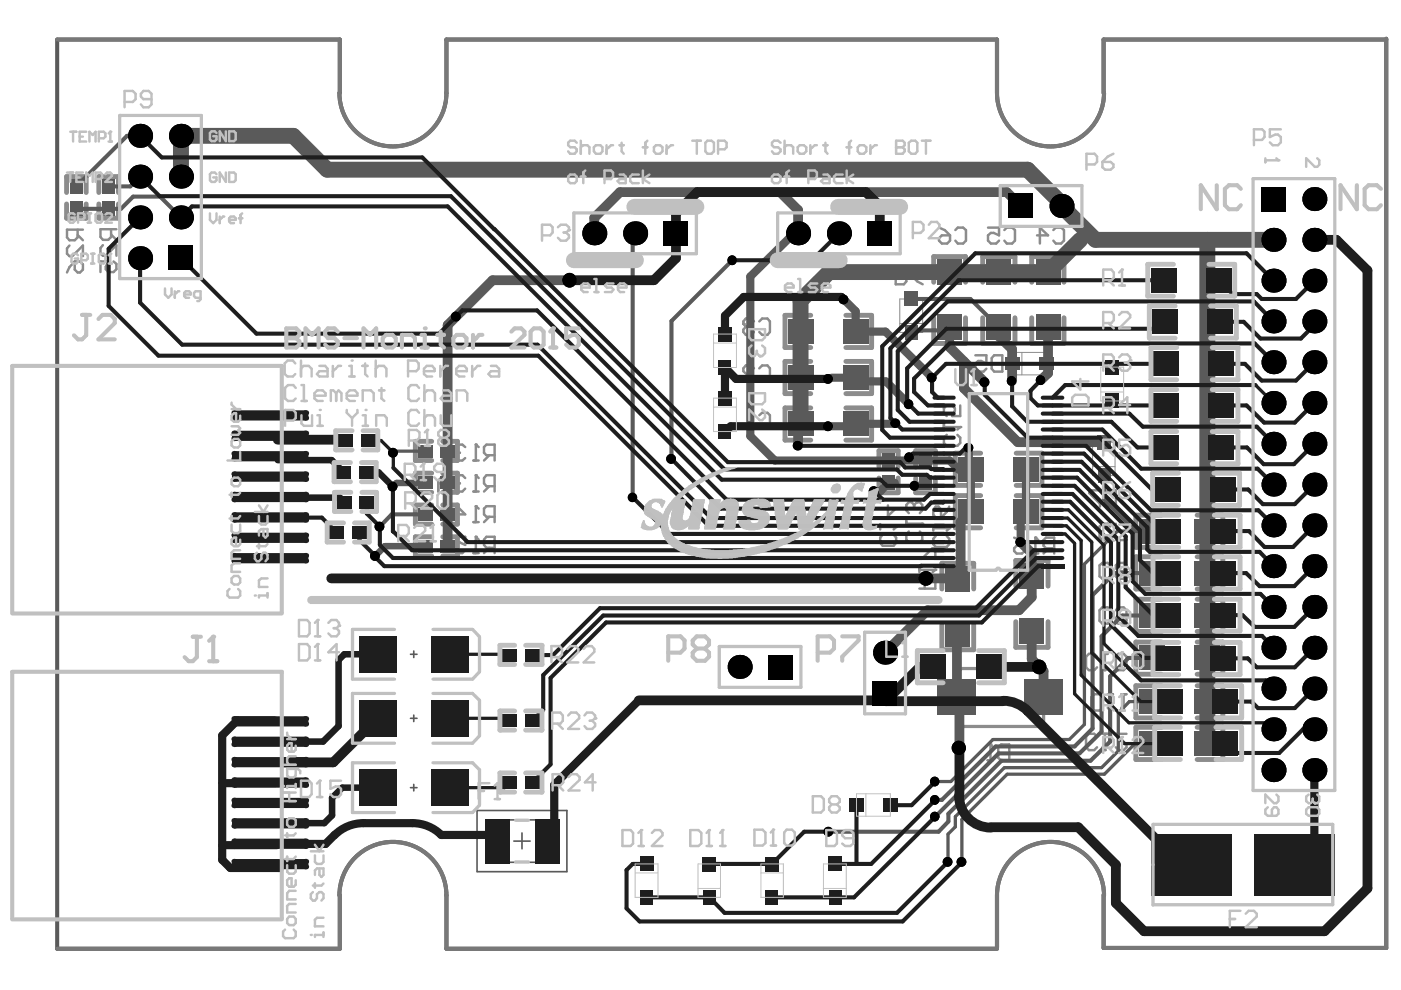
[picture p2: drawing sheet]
<svg xmlns="http://www.w3.org/2000/svg" width="297mm" height="210mm" viewBox="0 0 297 210" stroke-linecap="round" stroke-linejoin="round" font-family="sans-serif">
<path d="M87 138.7h1.4M87.7 138v1.4M87 152.3h1.4M87.7 151.6v1.4M87 167h1.4M87.7 166.3v1.4M101.1 171.8h19.1v13h-19.1zM105 173.8h11.4v9h-11.4zM108.9 178.3h3.5M110.7 176.6v3.4" fill="none" stroke="#5a5a5a" stroke-width=".35"/>
<path d="M72 19.7a11.3 11.3 0 0 0 11.3 11.3 11.3 11.3 0 0 0 11.4-11.3v-11.3h116.7v11.3a11.3 11.3 0 0 0 11.3 11.3 11.3 11.3 0 0 0 11.4-11.3M72 19.7v-11.3h-59.9v192.8h59.9v-11.4M293.9 8.4h-59.9v11.3M293.9 8.2v192.8h-59.9v-11.3M72 189.8a11.3 11.3 0 0 1 11.3-11.3 11.3 11.3 0 0 1 11.4 11.3v11.4h116.7M211.4 189.8a11.3 11.3 0 0 1 11.3-11.3 11.3 11.3 0 0 1 11.4 11.3M211.4 189.7v11.3" fill="none" stroke="#5a5a5a" stroke-width=".86"/>
<path d="M12.1 8.4h59.9v11.3M72 19.7a11.3 11.3 0 0 0 11.3 11.3 11.3 11.3 0 0 0 11.4-11.3v-11.3h116.7v11.3a11.3 11.3 0 0 0 11.3 11.3 11.3 11.3 0 0 0 11.4-11.3M293.9 8.4h-59.9v11.3M293.9 8.2v192.8h-59.9v-11.3M72 189.8a11.3 11.3 0 0 1 11.3-11.3 11.3 11.3 0 0 1 11.4 11.3v11.4h116.7M72 189.8v11.4h-59.9M211.4 189.8a11.3 11.3 0 0 1 11.3-11.3 11.3 11.3 0 0 1 11.4 11.3M211.4 189.7v11.3" fill="none" stroke="#787878" stroke-width=".86"/>
<g fill="none" stroke="#8c8c8c" stroke-width="1">
<path d="M14.1 40.8v-3.4h4.2v3.4M14.1 43.2v3.1h4.2v-3.1M21 40.8v-3.4h4.1v3.4M21 43.2v3.1h4.1v-3.1M198 59.8v-5.4h6.7v5.4M208.4 59.8v-5.4h6.8v5.4M218.7 59.8v-5.4h6.9v5.4M171.9 66.9h-5.5v6.8h5.5M171.9 76.6h-5.5v6.9h5.5M179.3 66.9h5.5v6.8h-5.5M179.3 76.6h5.5v6.9h-5.5M198 67.4v5.4h6.7v-5.4"/>
<path d="M208.4 67.4v5.4h6.8v-5.4M218.7 67.4v5.4h6.9v-5.4M91.5 93.6h-3.4v4h3.4M93.9 93.6h3.1v4h-3.1M171.9 86.5h-5.5v6.8h5.5M179.3 86.5h5.5v6.8h-5.5M186.4 99v-3.4h4v3.4M194.2 99v-3.4h4.1v3.4M207.9 96.1h-5.3v6.8h5.3M215.5 96.1h5.4v6.8h-5.4M91.5 113.8h-3.4v4.1h3.4M91.5 107.1h-3.4v4h3.4"/>
<path d="M91.5 100.3h-3.4v4.1h3.4M93.9 113.8h3.1v4.1h-3.1M93.9 107.1h3.1v4h-3.1M93.9 100.3h3.1v4.1h-3.1M186.4 101.4v3.1h4v-3.1M194.2 101.4v3.1h4.1v-3.1M207.9 105.1h-5.3v6.8h5.3M215.5 105.1h5.4v6.8h-5.4M246.3 109.2h-5.5v6.9h5.5M246.3 118.1h-5.5v6.8h5.5M253.8 109.2h5.5v6.9h-5.5M253.8 118.1h5.5v6.8h-5.5"/>
<path d="M199.7 124.9v-5.5h6.7v5.5M199.7 132.3v5.5h6.7v-5.5M215.4 124.3v-5.5h6.8v5.5M215.4 131.8v5.5h6.8v-5.5M246.3 127h-5.5v6.9h5.5M246.3 136.1h-5.5v6.9h5.5M253.8 127h5.5v6.9h-5.5M253.8 136.1h5.5v6.9h-5.5M246.3 145.4h-5.5v6.8h5.5M246.3 154.2h-5.5v6.8h5.5M253.8 145.4h5.5v6.8h-5.5M253.8 154.2h5.5v6.8h-5.5"/>
</g>
<path d="M190.8 63.4h4.8v7.1h-4.8zM190.8 68.6h4.8M214.7 74.7h7.2v4.8h-7.2zM216.7 74.7v4.8M231.6 98.9h4.8M231.6 93.7h4.8v7.1h-4.8z" fill="none" stroke="#8c8c8c" stroke-width=".21"/>
<path d="M202.9 141.7h18.4v12.3h-18.4z" fill="none" stroke="#8c8c8c" stroke-width=".69"/>
<path d="M197.9 111.4v1.1M197.9 112h3.4M198.4 113.6l-.5 .6v1.2l.5 .6h2.3l.6-.6v-1.2l-.6-.6M233.2 104h-2.2v.6l2.2 2.2v.6M234.3 104.6l.6-.6h1.7v3.4h-1.7l-.6-.6z" fill="none" stroke="#8c8c8c" stroke-width=".52"/>
<circle cx="201.3" cy="112" r=".26" fill="#8c8c8c"/>
<path d="M159.9 68.1l-.6-.6h-1.2l-.5 .6v.6M161 68.1l.6-.6h1.1l.5 .6v2.3l-.5 .6h-1.1l-.6-.6M198.4 107.4h.6l.5 .6v1.7h-1.1l-.5-.6v-1.1zM201.3 112l-.6 .5M201.3 107.4l-.6 1.1-1.2 1.2" fill="none" stroke="#8c8c8c" stroke-width=".52"/>
<circle cx="157.6" cy="68.7" r=".26" fill="#8c8c8c"/>
<path d="M157.6 68.7l.5 .6M158.1 69.3h.6M158.1 69.3l-.5 .6v.5l.5 .6h1.2l.6-.6M210 157.8v3.4M211.6 158.4l.6-.6h1.8v3.4h-1.8l-.6-.5zM209.4 161.2h1.1" fill="none" stroke="#8c8c8c" stroke-width=".52"/>
<circle cx="210" cy="157.8" r=".26" fill="#8c8c8c"/>
<path d="M209.5 48.3h2.3v1.6l-1.1-.5h-.6l-.6 .5v1.1l.6 .6h1.1l.6-.6M212.9 48.8l.6-.5h1.1l.6 .5v2.2l-.6 .6h-1.1l-.6-.6M219.9 49.9h2.3l-1.7-1.6v3.3M223.3 48.8l.6-.5h1.1l.6 .5v2.2l-.6 .6h-1.1l-.6-.6M206.8 75.3h2.3v1.8l-1.1-.6h-.6l-.6 .6v1.1l.6 .6h1.1l.6-.6M210.8 75.3h1.7v3.5h-1.7l-.5-.6v-2.3zM232.6 139.2l-.6-.6h-1.1l-.6 .6v2.3l.6 .6h1.1l.6-.6M233.7 138.6h1.2M234.2 138.6v3.5M210 157.8l.5 .6" fill="none" stroke="#8c8c8c" stroke-width=".52"/>
<circle cx="234.2" cy="142.1" r=".26" fill="#8c8c8c"/>
<g fill="none" stroke="#8c8c8c" stroke-width=".52">
<path d="M14.7 52.1l-.5 .6v1.1l.5 .5h.6l2.3-2.2v2.2M15.8 55.4h1.2l.6 .6v1.2l-.6 .6h-.5l-.7-.6zM15.8 55.4l-1.1 1.2-.5 1.2M16.5 48.7v1.6l-.7 .6h-1.1l-.5-.6v-1.6h3.4M16.5 49.8l1.1 1.1M21.8 52l-.5 .6v1.1l.5 .5h.6l2.3-2.2v2.2M23.6 48.6v1.6l-.7 .7h-1.1l-.5-.7v-1.6h3.4M23.6 49.7l1.1 1.2M24.1 55.4l.6 .6v1.1l-.6 .6h-1.2l-.5-.6v-.5l.5-1.2h-1.6v2.3M100.4 117.3h1.1M100.9 113.8v3.5M103.7 116.1l-1.1 1.2"/>
<path d="M104.9 116.1h-1.8l-.5-.6v-1.1l.5-.6h1.8v3.5M235.4 111.7l-.5-.7h-1.2l-.6 .7v2.2l.6 .6h1.2l.5-.6M236.6 111v.7l2.2 2.2v.6h-2.2M237.1 138.6h1.1l.6 .6v2.3l-.6 .6h-1.1l-.5-.6v-2.3zM233.7 141.5l.5 .6"/>
</g>
<circle cx="100.9" cy="113.8" r=".26" fill="#8c8c8c"/>
<path d="M96.4 113.8h2.2v1.7l-1.1-.5h-.6l-.5 .5v1.2l.5 .6h1.1l.6-.6M100.4 110.7h1.1M100.9 113.8l.6 .6M100.9 107.3v3.4M103.7 109.6l-1.1 1.1M104.9 109.6h-1.8l-.5-.5v-1.3l.5-.5h1.8v3.4" fill="none" stroke="#8c8c8c" stroke-width=".52"/>
<circle cx="100.9" cy="107.3" r=".26" fill="#8c8c8c"/>
<path d="M96.4 109.1h2.2l-1.7-1.8v3.4M100.4 104.2h1.1M100.9 107.3l.6 .5M100.9 100.8v3.4M103.7 103.1l-1.1 1.1M104.9 103.1h-1.8l-.5-.6v-1.1l.5-.6h1.8v3.4" fill="none" stroke="#8c8c8c" stroke-width=".52"/>
<circle cx="100.9" cy="100.8" r=".26" fill="#8c8c8c"/>
<path d="M98.6 101.4l-.6-.6h-1.1l-.5 .6v.5M100.9 100.8l.6 .6" fill="none" stroke="#8c8c8c" stroke-width=".52"/>
<circle cx="96.4" cy="101.9" r=".26" fill="#8c8c8c"/>
<path d="M159.9 78.1l-.6-.6h-1.2l-.5 .6v.6l2.3 2.2h-2.3M161 78.1l.6-.6h1.1l.5 .6v2.2l-.5 .6h-1.1l-.6-.6M158.7 90.9h1.2M159.3 87.5v3.4M161 88l.6-.5h1.1l.5 .5v2.3l-.5 .6h-1.1l-.6-.6M92.9 102.5h2.4M92.9 104.2v-2.3l1.1-1.1 1.3 1.1v2.3M96.4 101.9l.5 .6M96.9 102.5h.6M96.9 102.5l-.5 .6v.5l.5 .6h1.1l.6-.6" fill="none" stroke="#8c8c8c" stroke-width=".52"/>
<circle cx="159.3" cy="87.5" r=".26" fill="#8c8c8c"/>
<path d="M159.3 87.5l.6 .5M186.6 111.1v1.2M186.6 111.7h3.4M187.1 113.4l-.5 .6v1.1l.5 .6h2.4l.5-.6v-1.1l-.5-.6" fill="none" stroke="#8c8c8c" stroke-width=".52"/>
<circle cx="190" cy="111.7" r=".26" fill="#8c8c8c"/>
<path d="M188.3 107.2v2.2l1.7-1.6h-3.4M190 111.7l-.5 .6M192.2 110.4v1.2M192.2 111h3.3M192.7 112.7l-.5 .6v1.1l.5 .6h2.3l.5-.6v-1.1l-.5-.6" fill="none" stroke="#8c8c8c" stroke-width=".52"/>
<circle cx="195.5" cy="111" r=".26" fill="#8c8c8c"/>
<path d="M194.4 106.5h.6l.5 .6v1.1l-.5 .6M195.5 111l-.5 .6" fill="none" stroke="#8c8c8c" stroke-width=".52"/>
<circle cx="194.4" cy="106.5" r=".26" fill="#8c8c8c"/>
<path d="M193.8 107.1v.5M193.8 107.1l-.5-.6h-.6l-.5 .6v1.1l.5 .6M194.4 106.5l-.6 .6M194.9 124.8h3.4v-1.7l-.6-.6h-1.1l-.5 .6v1.7M194.9 122.5l1.2 1.1M194.9 120.2v1.1M194.9 120.8h3.4" fill="none" stroke="#8c8c8c" stroke-width=".52"/>
<circle cx="198.3" cy="120.8" r=".26" fill="#8c8c8c"/>
<path d="M189.9 56.8h1.7l.6 .6v2.3l-.6 .6h-1.7zM193.4 58.5l1.1 1.2 1.1 .6M193.9 56.8h1.1l.6 .6v.6l-.6 .5h-1.6v-1.1zM194.9 118.5h.5l2.3-2.3h.6v2.3M218.9 117.4h1.2M219.5 114v3.4M222.4 116.2l-1.1 1.2M223.5 116.2h-1.7l-.5-.5v-1.2l.5-.5h1.7v3.4M198.3 120.8l-.6 .5" fill="none" stroke="#8c8c8c" stroke-width=".52"/>
<circle cx="219.5" cy="114" r=".26" fill="#8c8c8c"/>
<path d="M200.1 89.9v1.2M200.1 90.5h3.5M200.7 92.2l-.6 .6v1.1l.6 .6h2.3l.6-.6v-1.1l-.6-.6M215 114l1.1 .5 1.2 1.2M215 116.2l.5-.5h1.8v1.1l-.6 .6h-1.2l-.5-.6zM219.5 114l.6 .5" fill="none" stroke="#8c8c8c" stroke-width=".52"/>
<circle cx="203.6" cy="90.5" r=".26" fill="#8c8c8c"/>
<path d="M203.6 90.5l-.6 .6M203.6 86v2.2h-1.7l.6-1.1v-.5l-.6-.6h-1.2l-.6 .6v1.1l.6 .5M232.6 156.2l-.6-.6h-1.1l-.6 .6v2.2l.6 .6h1.1l.6-.6M233.7 155.6h1.2M234.2 155.6v3.4" fill="none" stroke="#8c8c8c" stroke-width=".52"/>
<circle cx="234.2" cy="159" r=".26" fill="#8c8c8c"/>
<path d="M233.7 158.4l.5 .6M233.7 147.8l-.6-.6h-1.1l-.6 .6v2.3l.6 .6h1.1l.6-.6M234.9 147.2h1.1M235.4 147.2v3.5M238.8 155.6h-2.2l2.2 2.2v.6l-.6 .6h-1.1l-.5-.6" fill="none" stroke="#8c8c8c" stroke-width=".52"/>
<circle cx="235.4" cy="150.7" r=".26" fill="#8c8c8c"/>
<path d="M234.9 150.1l.5 .6M237.7 147.2h1.1M238.2 147.2v3.5" fill="none" stroke="#8c8c8c" stroke-width=".52"/>
<circle cx="238.2" cy="150.7" r=".26" fill="#8c8c8c"/>
<path d="M100.4 97.6h1.1M100.9 94.3v3.3M103.7 96.5l-1.1 1.1M104.9 96.5h-1.8l-.5-.5v-1.2l.5-.5h1.8v3.3M235.4 119.9l-.5-.6h-1.2l-.6 .6v2.3l.6 .5h1.2l.5-.5M235.4 129.4l-.5-.6h-1.2l-.6 .6v2.2l.6 .6h1.2l.5-.6M236.6 129.4l.5-.6h1.1l.6 .6v2.2l-.6 .6h-1.1l-.5-.6v-.6l.5-.5h1.7M237.1 121.1l-.5-.6v-.6l.5-.6h1.1l.6 .6v.6l-.6 .6M237.1 121.1l-.5 .5v.6l.5 .5h1.1l.6-.5v-.6l-.6-.5M237.1 121.1h1.1M237.7 150.1l.5 .6" fill="none" stroke="#8c8c8c" stroke-width=".52"/>
<circle cx="100.9" cy="94.3" r=".26" fill="#8c8c8c"/>
<path d="M98.6 94.8l-.6-.5h-1.1l-.5 .5v.6M100.9 94.3l.6 .5" fill="none" stroke="#8c8c8c" stroke-width=".52"/>
<circle cx="96.4" cy="95.4" r=".26" fill="#8c8c8c"/>
<path d="M199.1 50.5l.6-.6h1.7v1.1l-.6 .6h-1.1l-.6-.6zM199.1 48.3l1.2 .5 1.1 1.1M202.6 48.8l.5-.5h1.1l.6 .5v2.2l-.6 .6h-1.1l-.5-.6M96.4 95.4l.5 .6M96.9 96h.6M96.9 96l-.5 .5v.6l.5 .5h1.1l.6-.5" fill="none" stroke="#8c8c8c" stroke-width=".52"/>
<path d="M28.2 41.7l-2.6 2.6h-2.6M134.7 49.5l-.6 .5M83 109.1l-2.5 2.6" fill="none" stroke="#5a5a5a" stroke-width=".86"/>
<path d="M83.7 95.7l-.3 .3" fill="none" stroke="#5a5a5a" stroke-width=".69"/>
<path d="M90 102.1l.1 .3" fill="none" stroke="#5a5a5a" stroke-width="1.4"/>
<path d="M169.7 89.9l-.5 .5" fill="none" stroke="#5a5a5a" stroke-width="2.1"/>
<path d="M185.3 104.1h1.4" fill="none" stroke="#5a5a5a" stroke-width="1.7"/>
<circle cx="189.7" cy="97.6" r=".86" fill="#5a5a5a"/>
<g fill="none" stroke="#5a5a5a" stroke-width=".86">
<path d="M23 39.5h4.6M26.9 28.8h2.8M16.2 44.3h6.8M134.1 50v55.4M142.4 68.1v29.2M193.7 70.1l-.5 .4M201.3 69.4l-.6 .7M192.9 96.9h2.6l.7 .7M234.1 100.8v5M233.6 134.9v20.3M236.3 121.5l-4.7 4.7v28.3M235.4 143.4v13.8l-4.2 4.1"/>
<path d="M197.6 169.6h2.1M198.5 173.1h.3M201.1 172.5v1.7l-2.1 2.1"/>
</g>
<path d="M229.9 119.6v34l-3.2 3.2M198 165.7h3.6M201 176.9v6.1M203.9 173.7v9" fill="none" stroke="#5a5a5a" stroke-width=".69"/>
<path d="M159.1 58.6v33.9M167.5 50.3h2.6M201.3 69.4v3.2M189.7 97.6h6.5M189.9 89.9h-8.5l-.5 .5h-5.3M205.4 94.9v4.2l.4 .4v9M217.5 99.5v9M189.7 102.4h-1.4l-1.6 1.7M196.2 102.4l-.6 .6h-1.7" fill="none" stroke="#5a5a5a" stroke-width="1.7"/>
<path d="M165.4 40.7l3.8 3.8v5M94.9 68.9v46.9M201.3 72.6v1M204.4 76.6v5.7M211.7 69.4v1.9l2.9 2.7v6.8M222.2 69.4v9.7l-1.6 1.5M169.2 90.4v4.1M205.8 108.5l-2.1 2.2v11.4M218.7 117.3v9.3M218.7 133.8v6l2.6 2.5v5.6" fill="none" stroke="#5a5a5a" stroke-width="2.1"/>
<path d="M38.4 28.8v8.6M256.1 50.9l-.1 106.8M169.7 63.7v26.2" fill="none" stroke="#5a5a5a" stroke-width="3.4"/>
<path d="M81.6 115.8l-2 2.1M84.1 102.4l-.8 .8" fill="none" stroke="#5a5a5a" stroke-width="1.4"/>
<circle cx="181.4" cy="70.3" r=".86" fill="#5a5a5a"/>
<path d="M167.5 50.3l-8.4 8.3M178.9 63.5l2.5 2.5v4.3h6.3l9.9 9.8M159.1 92.5l5.2 5.1h24M176.3 80.1h5.1M181.4 80.9h6.4l4.9 4.8M196.2 97.6h5.1l1.9 1.9h2.6M217.5 108.5l-1.1 1.1v5.3" fill="none" stroke="#5a5a5a" stroke-width="1.7"/>
<path d="M83.7 95.7h6.4M244.3 112.6h-7.4l-7 7M226.7 156.8h-16.2l-8.9 8.9M244.3 148.8h-4.9l-2.3 2.4v8l-3.5 3.6h-20.7l-10.3 10.3v2.2l-1.6 1.6M244.3 157.7h-3.6l-6.5 6.4h-20.7l-9.6 9.6" fill="none" stroke="#5a5a5a" stroke-width=".69"/>
<path d="M120.8 59.4h-16.4l-9.5 9.5M216.4 43.7l-2.9-3h-82l-5.5 5.5v3.3M201.3 73.6l7.5 7.4M204.4 82.3l11.4 11.4h18.3M216.4 114.9l2.3 2.4M196.4 122.6h6.8M202.3 134.1l.6 .5v13.3l.5 .5v10.2M218.7 126.6l-2.6 2.8h-19.4l-9 9" fill="none" stroke="#5a5a5a" stroke-width="2.1"/>
<path d="M38.4 28.8h23.8l7.2 7.2h148.5l7.4 7.4M225.1 43.7l7.2 7.2h37.7M229 50.9l-6.8 6.8h-46.4l-6.1 6" fill="none" stroke="#5a5a5a" stroke-width="3.4"/>
<g fill="none" stroke="#5a5a5a" stroke-width=".86">
<path d="M26.9 28.8l-10.7 10.7M29.7 37.4l-2.1 2.1M28.2 41.7h5.7l4.5 4.4M155.3 55.2l-12.9 12.9M193.2 63.4h12.6l5.9 6M193.7 70.1h7M83 109.1h7.1M234.1 105.8l6.7 6.8h3.5M236.3 121.5h8M244.3 139.5h-5l-3.9 3.9M244.3 130.5h-6.3l-4.4 4.4M231.6 154.5l-3.8 3.8h-16.7l-11.4 11.3"/>
<path d="M233.6 155.2l-4.7 4.5h-17.2l-13.4 13.4M175.7 176.3h23.3M231.2 161.3h-18.9l-11.2 11.2"/>
</g>
<path d="M81.6 115.8h8.5M84.1 102.4h6" fill="none" stroke="#5a5a5a" stroke-width="1.4"/>
<g fill="#000">
<circle cx="29.7" cy="28.8" r="2.55"/>
<circle cx="29.7" cy="37.4" r="2.55"/>
<circle cx="38.4" cy="37.4" r="2.55"/>
<circle cx="38.4" cy="28.8" r="2.55"/>
<circle cx="29.7" cy="46.1" r="2.55"/>
<circle cx="29.7" cy="54.7" r="2.55"/>
<circle cx="38.4" cy="46.1" r="2.55"/>
<circle cx="120.7" cy="59.4" r="1.54"/>
<circle cx="126" cy="49.5" r="2.55"/>
<circle cx="134.7" cy="49.5" r="2.55"/>
<circle cx="155.2" cy="55.2" r="1.01"/>
<circle cx="169.2" cy="49.5" r="2.55"/>
<circle cx="177.9" cy="49.5" r="2.55"/>
<circle cx="225.1" cy="43.7" r="2.55"/>
<circle cx="270" cy="59.5" r="2.55"/>
<circle cx="270" cy="50.9" r="2.55"/>
<circle cx="278.7" cy="42.2" r="2.55"/>
<circle cx="278.7" cy="50.9" r="2.55"/>
<circle cx="278.7" cy="59.5" r="2.55"/>
<circle cx="96.6" cy="67.1" r="1.04"/>
<circle cx="178.8" cy="63.5" r="1.04"/>
<circle cx="270" cy="76.8" r="2.55"/>
<circle cx="270" cy="68.1" r="2.55"/>
<circle cx="278.7" cy="76.8" r="2.55"/>
<circle cx="278.7" cy="68.1" r="2.55"/>
<circle cx="83.3" cy="96" r="1.04"/>
<circle cx="142.3" cy="97.3" r="1.04"/>
<circle cx="169.1" cy="94.5" r="1.02"/>
<circle cx="175.5" cy="80.3" r="1.04"/>
<circle cx="175.5" cy="90.4" r="1.04"/>
<circle cx="189.8" cy="89.7" r="1.02"/>
<circle cx="192.6" cy="85.7" r="1.01"/>
<circle cx="192.7" cy="97" r="1.01"/>
<circle cx="197.5" cy="80.1" r="1.04"/>
<circle cx="205.3" cy="94.9" r="1.02"/>
<circle cx="208.7" cy="81" r="1.04"/>
<circle cx="214.4" cy="80.8" r="1.01"/>
<circle cx="220.6" cy="80.6" r="1.01"/>
<circle cx="270" cy="94.1" r="2.55"/>
<circle cx="270" cy="85.4" r="2.55"/>
<circle cx="278.7" cy="94.1" r="2.55"/>
<circle cx="278.7" cy="85.4" r="2.55"/>
<circle cx="79.5" cy="117.9" r="1.04"/>
<circle cx="80.4" cy="111.7" r="1.04"/>
<circle cx="83.2" cy="103.2" r="1.04"/>
<circle cx="134.1" cy="105.5" r="1"/>
<circle cx="185.2" cy="104.1" r="1.04"/>
<circle cx="193.8" cy="103" r="1.01"/>
<circle cx="216.3" cy="114.9" r="1.04"/>
<circle cx="246" cy="112.6" r="1.04"/>
<circle cx="270" cy="102.7" r="2.55"/>
<circle cx="270" cy="111.4" r="2.55"/>
<circle cx="278.7" cy="111.4" r="2.55"/>
<circle cx="278.7" cy="102.7" r="2.55"/>
<circle cx="187.7" cy="138.4" r="2.55"/>
<circle cx="196.3" cy="122.6" r="1.56"/>
<circle cx="245.8" cy="130.3" r="1.04"/>
<circle cx="245.9" cy="121.5" r="1.02"/>
<circle cx="246" cy="139.5" r="1.04"/>
<circle cx="270" cy="120" r="2.55"/>
<circle cx="270" cy="137.3" r="2.55"/>
<circle cx="270" cy="128.7" r="2.55"/>
<circle cx="278.7" cy="137.3" r="2.55"/>
<circle cx="278.7" cy="128.7" r="2.55"/>
<circle cx="278.7" cy="120" r="2.55"/>
<circle cx="156.8" cy="141.4" r="2.55"/>
<circle cx="203.3" cy="158.6" r="1.51"/>
<circle cx="220.3" cy="141.4" r="1.56"/>
<circle cx="245.8" cy="157.7" r="1.04"/>
<circle cx="245.9" cy="148.8" r="1.02"/>
<circle cx="270" cy="154.6" r="2.55"/>
<circle cx="270" cy="146" r="2.55"/>
<circle cx="278.7" cy="154.6" r="2.55"/>
<circle cx="278.7" cy="146" r="2.55"/>
<circle cx="175.6" cy="176.3" r="1.04"/>
<circle cx="198.2" cy="173.2" r="1.01"/>
<circle cx="198.2" cy="169.6" r="1.01"/>
<circle cx="198.2" cy="165.7" r="1.01"/>
<circle cx="270" cy="163.3" r="2.55"/>
<circle cx="278.7" cy="163.3" r="2.55"/>
<circle cx="200.9" cy="182.7" r="1.04"/>
<circle cx="203.9" cy="182.7" r="1.04"/>
</g>
<g fill="#000">
<path d="M267.5 39.7h5.1v5.1h-5.1z" fill-rule="evenodd"/>
<path d="M35.8 52.1h5.1v5.2h-5.1z" fill-rule="evenodd"/>
<path d="M140.7 46.9h5.2v5.1h-5.2z" fill-rule="evenodd"/>
<path d="M184 46.9h5.1v5.1h-5.1z" fill-rule="evenodd"/>
<path d="M213.8 41.1h5.1v5.1h-5.1z" fill-rule="evenodd"/>
<path d="M162.9 138.9h5.2v5.1h-5.2z" fill-rule="evenodd"/>
<path d="M185.1 144.4h5.1v5.2h-5.1z" fill-rule="evenodd"/>
</g>
<g fill="#5a5a5a">
<path d="M191.9 68.9h2.7v3.1h-2.7z" fill-rule="evenodd"/>
<path d="M191.8 61.8h2.8v3.1h-2.8z" fill-rule="evenodd"/>
<path d="M93.4 114.5h3.1v2.6h-3.1z" fill-rule="evenodd"/>
<path d="M93.4 107.8h3.1v2.6h-3.1z" fill-rule="evenodd"/>
<path d="M93.4 101.1h3.1v2.6h-3.1z" fill-rule="evenodd"/>
<path d="M93.4 94.4h3.1v2.5h-3.1z" fill-rule="evenodd"/>
<path d="M203.2 105.9h5.4v5.1h-5.4z" fill-rule="evenodd"/>
<path d="M232.8 99.4h2.7v3h-2.7z" fill-rule="evenodd"/>
<path d="M232.7 92.3h2.8v3h-2.8z" fill-rule="evenodd"/>
<path d="M203.2 96.9h5.4v5.2h-5.4z" fill-rule="evenodd"/>
<path d="M187 96.1h2.6v3h-2.6z" fill-rule="evenodd"/>
<path d="M194.9 96.1h2.6v3.1h-2.6z" fill-rule="evenodd"/>
<path d="M178.7 67.7h5.5v5.2h-5.5z" fill-rule="evenodd"/>
<path d="M220.3 75.8h3.1v2.6h-3.1z" fill-rule="evenodd"/>
<path d="M213.2 75.8h3v2.6h-3z" fill-rule="evenodd"/>
<path d="M241.5 136.9h5.5v5.2h-5.5z" fill-rule="evenodd"/>
<path d="M21.7 38h2.6v3.1h-2.6z" fill-rule="evenodd"/>
<path d="M14.9 38h2.6v3.1h-2.6z" fill-rule="evenodd"/>
<path d="M88.6 114.5h3.1v2.6h-3.1z" fill-rule="evenodd"/>
<path d="M88.6 107.8h3.1v2.6h-3.1z" fill-rule="evenodd"/>
<path d="M88.6 101.1h3.1v2.6h-3.1z" fill-rule="evenodd"/>
<path d="M88.6 94.4h3.1v2.5h-3.1z" fill-rule="evenodd"/>
<path d="M187 100.8h2.6v3.1h-2.6z" fill-rule="evenodd"/>
<path d="M194.9 100.8h2.6v3.2h-2.6z" fill-rule="evenodd"/>
<path d="M178.7 77.5h5.5v5.2h-5.5z" fill-rule="evenodd"/>
<path d="M178.7 87.3h5.5v5.2h-5.5z" fill-rule="evenodd"/>
<path d="M217.2 144.1h8.2v7.5h-8.2z" fill-rule="evenodd"/>
<path d="M200.5 131.6h5.2v5.5h-5.2z" fill-rule="evenodd"/>
<path d="M216.1 131h5.2v5.5h-5.2z" fill-rule="evenodd"/>
<path d="M214.8 105.9h5.5v5.1h-5.5z" fill-rule="evenodd"/>
<path d="M216.1 119.3h5.2v5.5h-5.2z" fill-rule="evenodd"/>
<path d="M209.1 54.9h5.2v5.5h-5.2z" fill-rule="evenodd"/>
<path d="M219.6 55h5.2v5.5h-5.2z" fill-rule="evenodd"/>
<path d="M241.5 155.1h5.5v5.2h-5.5z" fill-rule="evenodd"/>
<path d="M241.5 146.2h5.5v5.1h-5.5z" fill-rule="evenodd"/>
<path d="M241.5 127.9h5.5v5.2h-5.5z" fill-rule="evenodd"/>
<path d="M241.5 118.9h5.5v5.2h-5.5z" fill-rule="evenodd"/>
<path d="M241.5 110h5.5v5.2h-5.5z" fill-rule="evenodd"/>
<path d="M21.7 42.7h2.6v3.1h-2.6z" fill-rule="evenodd"/>
<path d="M14.9 42.7h2.6v3.1h-2.6z" fill-rule="evenodd"/>
<path d="M200.5 120h5.2v5.4h-5.2z" fill-rule="evenodd"/>
<path d="M209.1 66.6h5.2v5.4h-5.2z" fill-rule="evenodd"/>
<path d="M219.6 66.7h5.2v5.4h-5.2z" fill-rule="evenodd"/>
<path d="M214.8 96.9h5.5v5.2h-5.5z" fill-rule="evenodd"/>
<path d="M253.2 136.9h5.5v5.2h-5.5z" fill-rule="evenodd"/>
<path d="M167 67.7h5.5v5.2h-5.5z" fill-rule="evenodd"/>
<path d="M253.2 155.1h5.5v5.2h-5.5z" fill-rule="evenodd"/>
<path d="M253.2 146.2h5.5v5.1h-5.5z" fill-rule="evenodd"/>
<path d="M253.2 127.9h5.5v5.2h-5.5z" fill-rule="evenodd"/>
<path d="M198.8 144.1h8.2v7.5h-8.2z" fill-rule="evenodd"/>
<path d="M253.2 118.9h5.5v5.2h-5.5z" fill-rule="evenodd"/>
<path d="M253.2 110h5.5v5.2h-5.5z" fill-rule="evenodd"/>
<path d="M167 77.5h5.5v5.2h-5.5z" fill-rule="evenodd"/>
<path d="M167 87.3h5.5v5.2h-5.5z" fill-rule="evenodd"/>
<path d="M198.7 54.9h5.2v5.5h-5.2z" fill-rule="evenodd"/>
<path d="M198.7 66.6h5.2v5.4h-5.2z" fill-rule="evenodd"/>
</g>
<path d="M70.3 97.6l2.6 2.5M72 105.5l1 1M77.7 100.1h2.6l3 3.1M79.8 139.6v1.3M80 138.7h-7l-1.2 1.2v14M70.4 172.9l-1.6 1.6M80 167h-7.4l-2.2 2.2" fill="none" stroke="#1e1e1e" stroke-width="1.4"/>
<g fill="none" stroke="#1e1e1e" stroke-width=".86">
<path d="M23 52.8v12.1M40.7 43.8l-2.3 2.3M104.8 48.6h.1M98 65.8l-4.9 4.9M187 73.4v17.8M190.3 74.5v12.4l2.6 2.5M192.3 78.1v7.2l2.4 2.4M200.6 77.1l-3 3v3l1.2 1.2h1.3M258.7 68.2h5M259 77.1h4.9M265.9 63.9l4.1 4.2M266 72.8l4 4"/>
<path d="M266.5 62.4l1 1M189.9 89.7l1.4 1.4M190.2 99.5l1.1 1.2M190.9 98l1 1.1M193.5 96.2l-.6 .7M193.8 80.3v2.8M196.7 86h3.4M197.1 99.1l.3 .4h2.6l.1 .1M205.1 94.6l-1.6 1.6M208.8 81v2.7M214.6 80.8v5.3M220.6 80.6l-2.1 2.3v1.5l1.5 1.6"/>
<path d="M239.4 87.7l2.9 2.8M259 86h5.3M259 94.9h5.4M266.5 90.5l3.5 3.6M266.6 99.4l3.4 3.3M68.2 109.7l3.2 3.2M76.2 112.9v1.6M77.8 108.9l2.7 2.8v3.8l2.8 2.8M79.6 117.9v.2l1.9 1.9M83.3 103.2v9.5M185.3 104.1l1.9 1.8M186.7 101.7l1.3 1.3"/>
<path d="M196.5 100.7l.7 .6h2.9M197.2 104.7h2.9M200.1 120h.1M200.1 106.4l-.1 .1h-2.6l-1.2 1.3M235.5 115v17.5M238.7 113.7v10.8M240.1 113.1v10.1l2.7 2.7M241.7 112.4v6.3M243.3 111.8v4.7M246.1 112.4v.2M266.8 108.2l3.2 3.2M267.1 117l2.9 3"/>
<path d="M245.9 130.3h1M245.9 121.5h1M259.4 121.5h4.8M259.4 130.4h4M267.2 125.9l2.8 2.8M267.6 134.8l2.4 2.5M115.2 143.1v7.4l-2.4 2.3M116.7 143.7v18.4M238.7 141.1l3.3 3.2M259.8 157.7l2 2M265.3 148.8l1.4 1.3M268.4 144.3l1.6 1.7"/>
<path d="M268.5 153.2l.1 .1M134.1 183.2h3M177 190.3h4.1"/>
</g>
<path d="M143.3 45.2v9.5M183.6 40.7l2.9 3v5.8M289.9 57.3v131.1M73.1 93.2l.2 .2" fill="none" stroke="#1e1e1e" stroke-width="2.1"/>
<path d="M78 93.4h2.8l2.6 2.6v3.2M266.2 81.6l3.8 3.8M225.8 113.2l2 2v31.9M226.1 111.5l3.1 3.1v28.5M231.5 114.9v23.5M234.1 115.6v20.9M95.3 138.7h12.6M95.3 152.3h12.3M268.6 153.3l1.4 1.3M108.1 166l-1.1 1h-11.7" fill="none" stroke="#1e1e1e" stroke-width=".69"/>
<path d="M178.4 63l.5 .5M58.2 152.7h-7.9l-3.2 3.2v10.1h11.4M47.1 166.6v15.7l1.7 1.7M47.1 179.2h11.6M117.5 166.4v9.9l-2.2 2.2M59.2 184h.1" fill="none" stroke="#1e1e1e" stroke-width="1.7"/>
<circle cx="112.8" cy="138.9" r=".43" fill="#1e1e1e"/>
<path d="M98 65.8h15.9M132.8 192.6l2.8 2.8M150.4 183.2h13.3M177 183.2h7.7" fill="none" stroke="#1e1e1e" stroke-width=".86"/>
<path d="M154.9 90.4l-1.2 1.1" fill="none" stroke="#1e1e1e" stroke-width="1.7"/>
<circle cx="187.7" cy="148.7" r="1.04" fill="#1e1e1e"/>
<g fill="none" stroke="#1e1e1e" stroke-width="2.1">
<path d="M143.3 54.7l-4.7 4.7h-17.8M183.6 40.7h-35.8l-4.5 4.5M278.7 50.9h4.6l6.6 6.4M58.9 93.2h14.2M70.2 122.6h126.2M80 152.3l-9.3 9.3h-10.6M135.4 148.5h52.2M198 141.4h-3l-7.3 7.3h25M203.4 158.6v10.1M209.7 141.4h10.7M212.7 148.6a7.4 7.4 0 0 1 5.2 2.1l33.4 33.4h3.6M203.3 168.7a6.7 6.7 0 0 0 6.8 6.8"/>
<path d="M210.1 175.4h18.5l8 7.9v8.2l6 5.9h38.2l9.1-9"/>
</g>
<g fill="none" stroke="#1e1e1e" stroke-width=".86">
<path d="M29.7 28.8l4.6 4.6h55.2l15.3 15.2M29.7 37.4l4.2 4.2h61.7l58 57.9h36.6M29.7 54.7v9.5l8.9 8.9h75.4l36.8 36.7h49.3M29.7 46.1l-6.7 6.7M38.4 54.7l16 16h38.7M40.7 43.8h54.2l58.1 57.9h33.7M104.9 48.6l49.4 49.4h36.6M177.9 49.5l-5.7 5.7h-16.9M246.7 59.4h-43.5l-14.4 14.5v14.7l1.1 1.1M258.4 59.4l2.9 3h5.2M270 59.5l-5.7-5.8h-57.5l-19.8 19.7M278.7 59.5l-3.9 3.9h-7.3"/>
<path d="M23 64.9l10.6 10.5h80.5l36.1 36.1h49.9M113.9 65.8l40.2 40.1h41.8l1.3-1.2M200.6 77.1h46.7M245.6 69.7h-45l-8.3 8.4M265.9 63.9h-65l-10.6 10.6M266 72.8h-64.7l-7.5 7.5M278.7 68.1v.8l-2.9 2.9h-8.6l-3.5-3.6M278.7 76.8l-3.9 3.9h-7.3l-3.6-3.6M83.4 99.2l15.8 15.7h100.9M142.4 97.3l10.4 10.5h43.4M169.2 94.5h30.9M187 91.2l1.7 1.6h11.4"/>
<path d="M191.3 91.1h8.8M191.9 99.1h5.2M192.9 89.4h7.2M193.5 96.2h10M193.8 83.1l2.9 2.9M194.7 87.7h5.4M208.8 83.7l9.1 9.1h15.3l11 11h2.4M214.6 86.1l3.2 3.3h17.8l5.6 5.5h5.1M220 86h27.3M223.2 96.2h6.6l16.3 16.2M223.2 99.6h5.7l12.8 12.8M223.2 91.1h10.5l8.3 8.3h24.6"/>
<path d="M223.2 94.5h7.1l13.7 13.7h22.8M223.2 97.9h6.1l14 13.9M223.2 87.7h16.2M242.3 90.5h24.2M266.2 81.6h-40.4l-2.6 2.7M278.7 94.1l-4.4 4.3h-6.4l-3.5-3.5M278.7 85.4l-4.2 4.2h-6.5l-3.7-3.6M59.7 109.7h8.5M76.2 114.5l3.4 3.4M77.8 106.5v2.4M83.3 118.3h116.8M83.3 112.6l4.1 4.1h112.7"/>
<path d="M134.1 105.4l7.8 7.8h58.2M188 103h12.1M191.3 100.7h5.2M200.1 120h-118.6M216.4 114.9h6.8M223.2 103h4.6l10.9 10.7M223.2 118.3h-3.5l-12.1 12.2h-79.7l-12.7 12.6M223.2 116.7h-4l-12.3 12.2h-79.7l-9.9 10h-4.5M223.2 104.7h4.2l9.7 9.7v16.2l4.2 4.2h26.3M223.2 101.3h5.2l11.7 11.8M223.2 106.4h3.7l8.6 8.6M241.7 118.7l2.8 2.8h1.4"/>
<path d="M243.3 116.5l.5 .5h23.3M278.7 102.7l-4.2 4.2h-6.7l-3.2-3.1h-5.2M278.7 111.4l-4.5 4.6h-6.1l-3.3-3.4h-5.4M223.2 120h-3.1l-11.9 12h-79.7l-11.8 11.7M235.5 132.5l7.1 7h4.3M238.7 124.5l5.7 5.8h1.5M242.8 125.9h24.4M278.7 137.3l-4.2 4.2h-8l-1.9-1.9h-5.2M278.7 128.7l-4.3 4.2h-8.4l-2.6-2.5M278.7 120l-4.3 4.3h-7.3l-2.9-2.8M242 144.3h26.4M259.8 148.8h5.5"/>
<path d="M278.7 154.6h-2.5l-5 5.1h-9.4M278.7 146l-4.2 4.1h-7.8M116.7 162.1l-3.9 3.9M175.7 176.3h-5.2l-6.8 6.9M181.6 170.7v12.4M198.3 165.7l-5 5h-4.5M198.3 173.1l-17.2 17.2M198.3 169.6l-13.6 13.6M134.1 183.2l-1.3 1.3v8.1M163.7 190.3h13.3M201 182.7l-10.8 10.9h-36.6l-3.2-3.3h-13.3M203.9 182.8l-12.5 12.6h-55.8"/>
</g>
<path d="M223.2 113.2h2.6M223.2 111.5h2.9M223.2 109.8h3.2l5.1 5.1M223.2 108.1h3.3l7.6 7.5M231.5 138.4l10.4 10.4h4M234.1 136.5l4.6 4.6M227.8 147.1l10.6 10.6h7.5M229.2 143.1l10.2 10.2h29.2" fill="none" stroke="#1e1e1e" stroke-width=".69"/>
<path d="M178.4 63h-20.7l-4 3.9v3.9M154.9 90.4h20.7M175.6 80.3h-19.6l-2.3-2.4v6.5M135.4 148.5l-17.9 17.9M70.9 177l-1.9 1.9h-11.8M70.9 177.1a8.7 8.7 0 0 1 6.2-2.6h10.4a8.7 8.7 0 0 1 6.1 2.6M93.5 177h10.6l1.3 1.3M278.7 163.3v15.7l-4.4 4.3M48.8 184h10.4" fill="none" stroke="#1e1e1e" stroke-width="1.7"/>
<path d="M58.9 97.6h11.4M59.6 105.5h12.4M71.8 153.9l-3.3 3.3h-8.3M60.2 174.5h8.6M70.4 169.2v3.7" fill="none" stroke="#1e1e1e" stroke-width="1.4"/>
<g fill="#000">
<circle cx="29.7" cy="28.8" r="2.55"/>
<circle cx="29.7" cy="37.4" r="2.55"/>
<circle cx="38.4" cy="37.4" r="2.55"/>
<circle cx="38.4" cy="28.8" r="2.55"/>
<circle cx="29.7" cy="46.1" r="2.55"/>
<circle cx="29.7" cy="54.7" r="2.55"/>
<circle cx="38.4" cy="46.1" r="2.55"/>
<circle cx="120.7" cy="59.4" r="1.54"/>
<circle cx="126" cy="49.5" r="2.55"/>
<circle cx="134.7" cy="49.5" r="2.55"/>
<circle cx="155.2" cy="55.2" r="1.01"/>
<circle cx="169.2" cy="49.5" r="2.55"/>
<circle cx="177.9" cy="49.5" r="2.55"/>
<circle cx="225.1" cy="43.7" r="2.55"/>
<circle cx="270" cy="59.5" r="2.55"/>
<circle cx="270" cy="50.9" r="2.55"/>
<circle cx="278.7" cy="42.2" r="2.55"/>
<circle cx="278.7" cy="50.9" r="2.55"/>
<circle cx="278.7" cy="59.5" r="2.55"/>
<circle cx="96.6" cy="67.1" r="1.04"/>
<circle cx="178.8" cy="63.5" r="1.04"/>
<circle cx="270" cy="76.8" r="2.55"/>
<circle cx="270" cy="68.1" r="2.55"/>
<circle cx="278.7" cy="76.8" r="2.55"/>
<circle cx="278.7" cy="68.1" r="2.55"/>
<circle cx="83.3" cy="96" r="1.04"/>
<circle cx="142.3" cy="97.3" r="1.04"/>
<circle cx="169.1" cy="94.5" r="1.02"/>
<circle cx="175.5" cy="80.3" r="1.04"/>
<circle cx="175.5" cy="90.4" r="1.04"/>
<circle cx="189.8" cy="89.7" r="1.02"/>
<circle cx="192.6" cy="85.7" r="1.01"/>
<circle cx="192.7" cy="97" r="1.01"/>
<circle cx="197.5" cy="80.1" r="1.04"/>
<circle cx="205.3" cy="94.9" r="1.02"/>
<circle cx="208.7" cy="81" r="1.04"/>
<circle cx="214.4" cy="80.8" r="1.01"/>
<circle cx="220.6" cy="80.6" r="1.01"/>
<circle cx="270" cy="94.1" r="2.55"/>
<circle cx="270" cy="85.4" r="2.55"/>
<circle cx="278.7" cy="94.1" r="2.55"/>
<circle cx="278.7" cy="85.4" r="2.55"/>
<circle cx="79.5" cy="117.9" r="1.04"/>
<circle cx="80.4" cy="111.7" r="1.04"/>
<circle cx="83.2" cy="103.2" r="1.04"/>
<circle cx="134.1" cy="105.5" r="1"/>
<circle cx="185.2" cy="104.1" r="1.04"/>
<circle cx="193.8" cy="103" r="1.01"/>
<circle cx="216.3" cy="114.9" r="1.04"/>
<circle cx="246" cy="112.6" r="1.04"/>
<circle cx="270" cy="102.7" r="2.55"/>
<circle cx="270" cy="111.4" r="2.55"/>
<circle cx="278.7" cy="111.4" r="2.55"/>
<circle cx="278.7" cy="102.7" r="2.55"/>
<circle cx="187.7" cy="138.4" r="2.55"/>
<circle cx="196.3" cy="122.6" r="1.56"/>
<circle cx="245.8" cy="130.3" r="1.04"/>
<circle cx="245.9" cy="121.5" r="1.02"/>
<circle cx="246" cy="139.5" r="1.04"/>
<circle cx="270" cy="120" r="2.55"/>
<circle cx="270" cy="137.3" r="2.55"/>
<circle cx="270" cy="128.7" r="2.55"/>
<circle cx="278.7" cy="137.3" r="2.55"/>
<circle cx="278.7" cy="128.7" r="2.55"/>
<circle cx="278.7" cy="120" r="2.55"/>
<circle cx="156.8" cy="141.4" r="2.55"/>
<circle cx="203.3" cy="158.6" r="1.51"/>
<circle cx="220.3" cy="141.4" r="1.56"/>
<circle cx="245.8" cy="157.7" r="1.04"/>
<circle cx="245.9" cy="148.8" r="1.02"/>
<circle cx="270" cy="154.6" r="2.55"/>
<circle cx="270" cy="146" r="2.55"/>
<circle cx="278.7" cy="154.6" r="2.55"/>
<circle cx="278.7" cy="146" r="2.55"/>
<circle cx="175.6" cy="176.3" r="1.04"/>
<circle cx="198.2" cy="173.2" r="1.01"/>
<circle cx="198.2" cy="169.6" r="1.01"/>
<circle cx="198.2" cy="165.7" r="1.01"/>
<circle cx="270" cy="163.3" r="2.55"/>
<circle cx="278.7" cy="163.3" r="2.55"/>
<circle cx="200.9" cy="182.7" r="1.04"/>
<circle cx="203.9" cy="182.7" r="1.04"/>
</g>
<g fill="#000">
<path d="M267.5 39.7h5.1v5.1h-5.1z" fill-rule="evenodd"/>
<path d="M35.8 52.1h5.1v5.2h-5.1z" fill-rule="evenodd"/>
<path d="M140.7 46.9h5.2v5.1h-5.2z" fill-rule="evenodd"/>
<path d="M184 46.9h5.1v5.1h-5.1z" fill-rule="evenodd"/>
<path d="M213.8 41.1h5.1v5.1h-5.1z" fill-rule="evenodd"/>
<path d="M162.9 138.9h5.2v5.1h-5.2z" fill-rule="evenodd"/>
<path d="M185.1 144.4h5.1v5.2h-5.1z" fill-rule="evenodd"/>
</g>
<g fill="#1e1e1e">
<path d="M71.4 105.2h3.2v2.6h-3.2z" fill-rule="evenodd"/>
<path d="M106.5 164.7h3.1v2.6h-3.1z" fill-rule="evenodd"/>
<path d="M106.5 151.5h3.1v2.6h-3.1z" fill-rule="evenodd"/>
<path d="M106.5 137.6h3.1v2.6h-3.1z" fill-rule="evenodd"/>
<path d="M245 137h5.4v5.2h-5.4z" fill-rule="evenodd"/>
<path d="M244.6 74.5h5.4v5.2h-5.4z" fill-rule="evenodd"/>
<path d="M71.4 98.9h3.1v2.5h-3.1z" fill-rule="evenodd"/>
<path d="M71.7 92.1h3.1v2.6h-3.1z" fill-rule="evenodd"/>
<path d="M135.7 188.7h2.7v3.1h-2.7z" fill-rule="evenodd"/>
<path d="M135.7 181.6h2.8v3.1h-2.8z" fill-rule="evenodd"/>
<path d="M149 181.7h2.8v3h-2.8z" fill-rule="evenodd"/>
<path d="M149.1 188.8h2.7v3h-2.7z" fill-rule="evenodd"/>
<path d="M162.3 188.8h2.7v3h-2.7z" fill-rule="evenodd"/>
<path d="M162.3 181.7h2.8v3h-2.8z" fill-rule="evenodd"/>
<path d="M175.6 181.6h2.8v3.1h-2.8z" fill-rule="evenodd"/>
<path d="M175.7 188.7h2.7v3.1h-2.7z" fill-rule="evenodd"/>
<path d="M245 127.8h5.4v5.2h-5.4z" fill-rule="evenodd"/>
<path d="M244.9 101.2h5.5v5.2h-5.5z" fill-rule="evenodd"/>
<path d="M245 110h5.4v5.2h-5.4z" fill-rule="evenodd"/>
<path d="M245 118.9h5.4v5.2h-5.4z" fill-rule="evenodd"/>
<path d="M244.6 83.4h5.4v5.2h-5.4z" fill-rule="evenodd"/>
<path d="M244.6 92.3h5.4v5.2h-5.4z" fill-rule="evenodd"/>
<path d="M113.4 173.6h5.2v9.5h-5.2z" fill-rule="evenodd"/>
<path d="M69.9 111.7h3.1v2.5h-3.1z" fill-rule="evenodd"/>
<path d="M74.6 111.7h3.2v2.5h-3.2z" fill-rule="evenodd"/>
<path d="M76.2 105.2h3.1v2.6h-3.1z" fill-rule="evenodd"/>
<path d="M111.3 164.7h3.1v2.6h-3.1z" fill-rule="evenodd"/>
<path d="M111.3 151.5h3.1v2.6h-3.1z" fill-rule="evenodd"/>
<path d="M111.3 137.6h3.1v2.6h-3.1z" fill-rule="evenodd"/>
<path d="M152.3 89.9h2.7v3.2h-2.7z" fill-rule="evenodd"/>
<path d="M152.3 82.9h2.8v3.1h-2.8z" fill-rule="evenodd"/>
<path d="M152.3 76.4h2.7v3.1h-2.7z" fill-rule="evenodd"/>
<path d="M152.3 69.3h2.8v3.1h-2.8z" fill-rule="evenodd"/>
</g>
<path d="M221.1 116.7h4.1M221.1 118.3h4.1" fill="none" stroke="#1e1e1e" stroke-width=".86"/>
<path d="M220.6 119.6h5.1v.9h-5.1z" fill-rule="evenodd" fill="#1e1e1e"/>
<g fill="none" stroke="#1e1e1e" stroke-width=".86">
<path d="M221.1 96.2h4.1M221.1 97.9h4.1M221.1 99.6h4.1M221.1 89.4h4.1M221.1 91.1h4.1M221.1 92.8h4.1M221.1 84.3h4.1M221.1 86h4.1M221.1 109.8h4.1M221.1 111.5h4.1M221.1 113.2h4.1M221.1 103h4.1"/>
<path d="M221.1 104.7h4.1M221.1 106.4h4.1"/>
</g>
<g fill="#1e1e1e">
<path d="M234.4 83.5h2.8v3.1h-2.8z" fill-rule="evenodd"/>
<path d="M234.4 76.3h2.8v3.1h-2.8z" fill-rule="evenodd"/>
<path d="M256.7 137h5.4v5.2h-5.4z" fill-rule="evenodd"/>
<path d="M256.2 74.5h5.5v5.2h-5.5z" fill-rule="evenodd"/>
<path d="M76.1 163.1h7.9v7.8h-7.9z" fill-rule="evenodd"/>
<path d="M76.1 134.8h7.9v7.8h-7.9z" fill-rule="evenodd"/>
<path d="M76.1 98.9h3.1v2.5h-3.1z" fill-rule="evenodd"/>
<path d="M76.5 92.1h3.1v2.6h-3.1z" fill-rule="evenodd"/>
<path d="M91.4 163.1h7.9v7.8h-7.9z" fill-rule="evenodd"/>
<path d="M91.4 134.8h7.9v7.8h-7.9z" fill-rule="evenodd"/>
<path d="M187.2 169.3h3.1v2.8h-3.1z" fill-rule="evenodd"/>
<path d="M180.1 169.3h3.1v2.8h-3.1z" fill-rule="evenodd"/>
<path d="M206.9 138.8h5.4v5.2h-5.4z" fill-rule="evenodd"/>
</g>
<path d="M221.1 87.7h4.1M221.1 94.5h4.1M221.1 101.3h4.1M221.1 108.1h4.1M221.1 114.9h4.1" fill="none" stroke="#1e1e1e" stroke-width=".86"/>
<g fill="#1e1e1e">
<path d="M245.3 155.1h5.5v5.2h-5.5z" fill-rule="evenodd"/>
<path d="M245.3 146.2h5.5v5.1h-5.5z" fill-rule="evenodd"/>
<path d="M244 56.8h5.5v5.2h-5.5z" fill-rule="evenodd"/>
<path d="M257 155.1h5.5v5.2h-5.5z" fill-rule="evenodd"/>
<path d="M256.7 127.8h5.4v5.2h-5.4z" fill-rule="evenodd"/>
<path d="M257 146.2h5.5v5.1h-5.5z" fill-rule="evenodd"/>
<path d="M256.6 101.2h5.4v5.2h-5.4z" fill-rule="evenodd"/>
<path d="M256.7 110h5.4v5.2h-5.4z" fill-rule="evenodd"/>
<path d="M256.7 118.9h5.4v5.2h-5.4z" fill-rule="evenodd"/>
<path d="M256.2 83.4h5.5v5.2h-5.5z" fill-rule="evenodd"/>
<path d="M256.2 92.3h5.5v5.2h-5.5z" fill-rule="evenodd"/>
<path d="M255.7 56.8h5.5v5.2h-5.5z" fill-rule="evenodd"/>
<path d="M76.1 148.4h7.9v7.8h-7.9z" fill-rule="evenodd"/>
<path d="M91.4 148.4h7.9v7.8h-7.9z" fill-rule="evenodd"/>
<path d="M102.9 173.6h5.1v9.5h-5.1z" fill-rule="evenodd"/>
<path d="M244.2 65.6h5.5v5.2h-5.5z" fill-rule="evenodd"/>
<path d="M255.9 65.6h5.4v5.2h-5.4z" fill-rule="evenodd"/>
<path d="M49.2 174l.5-.5h15.1l.6 .5v1.1l-.6 .5h-15.1l-.5-.5z" fill-rule="evenodd"/>
<path d="M49.2 165.4l.5-.6h15.1l.6 .6v1.1l-.6 .5h-15.1l-.5-.5z" fill-rule="evenodd"/>
<path d="M49.2 161l.5-.5h15.1l.6 .5v1.2l-.6 .5h-15.1l-.5-.5z" fill-rule="evenodd"/>
<path d="M49.2 152.4l.5-.5h15.1l.6 .5v1.1l-.6 .5h-15.1l-.5-.5z" fill-rule="evenodd"/>
<path d="M49.2 117.8l.5-.5h15.1l.6 .5v1.1l-.6 .5h-15.1l-.5-.5z" fill-rule="evenodd"/>
<path d="M49.2 104.8l.5-.5h15.1l.6 .5v1.1l-.6 .6h-15.1l-.5-.6z" fill-rule="evenodd"/>
<path d="M49.2 96.2l.5-.5h15.1l.6 .5v1.1l-.6 .5h-15.1l-.5-.5z" fill-rule="evenodd"/>
<path d="M49.2 91.8l.5-.5h15.1l.6 .5v1.2l-.6 .5h-15.1l-.5-.5z" fill-rule="evenodd"/>
</g>
<g fill="#1e1e1e">
<circle cx="64.8" cy="175.1" r=".56"/>
<circle cx="64.8" cy="174" r=".56"/>
<circle cx="49.6" cy="174" r=".56"/>
<circle cx="49.6" cy="175.1" r=".56"/>
<circle cx="64.8" cy="166.5" r=".56"/>
<circle cx="64.8" cy="165.4" r=".56"/>
<circle cx="49.6" cy="165.4" r=".56"/>
<circle cx="49.6" cy="166.5" r=".56"/>
<circle cx="64.8" cy="162.2" r=".56"/>
<circle cx="64.8" cy="161" r=".56"/>
<circle cx="49.6" cy="161" r=".56"/>
<circle cx="49.6" cy="162.2" r=".56"/>
<circle cx="64.8" cy="153.5" r=".56"/>
<circle cx="64.8" cy="152.4" r=".56"/>
<circle cx="49.6" cy="152.4" r=".56"/>
<circle cx="49.6" cy="153.5" r=".56"/>
<circle cx="64.8" cy="118.9" r=".56"/>
<circle cx="64.8" cy="117.8" r=".56"/>
<circle cx="49.6" cy="117.8" r=".56"/>
<circle cx="49.6" cy="118.9" r=".56"/>
<circle cx="64.8" cy="105.9" r=".56"/>
<circle cx="64.8" cy="104.8" r=".56"/>
<circle cx="49.6" cy="104.8" r=".56"/>
<circle cx="49.6" cy="105.9" r=".56"/>
<circle cx="64.8" cy="97.3" r=".56"/>
<circle cx="64.8" cy="96.2" r=".56"/>
<circle cx="49.6" cy="96.2" r=".56"/>
<circle cx="49.6" cy="97.3" r=".56"/>
<circle cx="64.8" cy="93" r=".56"/>
<circle cx="64.8" cy="91.8" r=".56"/>
<circle cx="49.6" cy="91.8" r=".56"/>
<circle cx="49.6" cy="93" r=".56"/>
</g>
<g fill="none" stroke="#1e1e1e" stroke-width=".86">
<path d="M198.1 96.2h4.1M198.1 97.9h4.1M198.1 99.6h4.1M198.1 89.4h4.1M198.1 91.1h4.1M198.1 92.8h4.1M198.1 84.3h4.1M198.1 86h4.1M198.1 116.7h4.1M198.1 118.3h4.1M198.1 109.8h4.1M198.1 111.5h4.1"/>
<path d="M198.1 113.2h4.1M198.1 103h4.1M198.1 104.7h4.1M198.1 106.4h4.1M198.1 120h4.1"/>
</g>
<g fill="#1e1e1e">
<path d="M49.2 182.7l.5-.6h15.1l.6 .6v1.1l-.6 .5h-15.1l-.5-.5z" fill-rule="evenodd"/>
<path d="M49.2 156.7l.5-.5h15.1l.6 .5v1.1l-.6 .6h-15.1l-.5-.6z" fill-rule="evenodd"/>
<path d="M49.2 169.7l.5-.5h15.1l.6 .5v1.1l-.6 .5h-15.1l-.5-.5z" fill-rule="evenodd"/>
<path d="M49.2 178.3l.5-.5h15.1l.6 .5v1.2l-.6 .5h-15.1l-.5-.5z" fill-rule="evenodd"/>
<path d="M49.2 100.5l.5-.5h15.1l.6 .5v1.1l-.6 .5h-15.1l-.5-.5z" fill-rule="evenodd"/>
<path d="M49.2 109.1l.5-.5h15.1l.6 .5v1.2l-.6 .5h-15.1l-.5-.5z" fill-rule="evenodd"/>
<path d="M49.2 113.5l.5-.6h15.1l.6 .6v1.1l-.6 .5h-15.1l-.5-.5z" fill-rule="evenodd"/>
<path d="M49.2 87.5l.5-.5h15.1l.6 .5v1.1l-.6 .6h-15.1l-.5-.6z" fill-rule="evenodd"/>
<path d="M195.2 138.8h5.4v5.2h-5.4z" fill-rule="evenodd"/>
</g>
<g fill="#1e1e1e">
<circle cx="64.8" cy="183.8" r=".56"/>
<circle cx="64.8" cy="182.7" r=".56"/>
<circle cx="49.6" cy="182.7" r=".56"/>
<circle cx="49.6" cy="183.8" r=".56"/>
<circle cx="64.8" cy="157.8" r=".56"/>
<circle cx="64.8" cy="156.7" r=".56"/>
<circle cx="49.6" cy="156.7" r=".56"/>
<circle cx="49.6" cy="157.8" r=".56"/>
<circle cx="64.8" cy="170.8" r=".56"/>
<circle cx="64.8" cy="169.7" r=".56"/>
<circle cx="49.6" cy="169.7" r=".56"/>
<circle cx="49.6" cy="170.8" r=".56"/>
<circle cx="64.8" cy="179.5" r=".56"/>
<circle cx="64.8" cy="178.3" r=".56"/>
<circle cx="49.6" cy="178.3" r=".56"/>
<circle cx="49.6" cy="179.5" r=".56"/>
<circle cx="64.8" cy="101.6" r=".56"/>
<circle cx="64.8" cy="100.5" r=".56"/>
<circle cx="49.6" cy="100.5" r=".56"/>
<circle cx="49.6" cy="101.6" r=".56"/>
<circle cx="64.8" cy="110.3" r=".56"/>
<circle cx="64.8" cy="109.1" r=".56"/>
<circle cx="49.6" cy="109.1" r=".56"/>
<circle cx="49.6" cy="110.3" r=".56"/>
<circle cx="64.8" cy="114.6" r=".56"/>
<circle cx="64.8" cy="113.5" r=".56"/>
<circle cx="49.6" cy="113.5" r=".56"/>
<circle cx="49.6" cy="114.6" r=".56"/>
<circle cx="64.8" cy="88.6" r=".56"/>
<circle cx="64.8" cy="87.5" r=".56"/>
<circle cx="49.6" cy="87.5" r=".56"/>
<circle cx="49.6" cy="88.6" r=".56"/>
</g>
<path d="M198.1 87.7h4.1M198.1 94.5h4.1M198.1 101.3h4.1M198.1 108.1h4.1M198.1 114.9h4.1" fill="none" stroke="#1e1e1e" stroke-width=".86"/>
<g fill="#1e1e1e">
<path d="M244.1 176.9h17.1v12.9h-17.1z" fill-rule="evenodd"/>
<path d="M265.9 176.9h17v12.9h-17z" fill-rule="evenodd"/>
</g>
<g fill="none" stroke="#c0c0c0" stroke-width=".69">
<path d="M25.4 24.5h17.3v34.6h-17.3zM212.1 39.3h17.3v8.7h-17.3zM265.7 37.9h17.3v129.7h-17.3zM121.7 45.1h25.9v8.7h-25.9zM164.9 45.1h26v8.7h-26zM83.7 133.4h-9v10.6h9M91.8 133.4h8.4l1.5 1.6v7.4l-1.5 1.6h-8.4M152.5 137.1h17.3v8.6h-17.3zM183.3 134.1h8.7v17.2h-8.7zM211.2 120.9h-5.7v-37.4h12.4v37.4h-5.8M83.7 147h-9v10.6h9M91.8 147h8.4l1.5 1.5v7.5l-1.5 1.6h-8.4"/>
<path d="M83.7 161.7h-9v10.6h9M91.8 161.7h8.4l1.5 1.5v7.5l-1.5 1.6h-8.4M109.3 173.9h2.8M109.3 182.7h2.8M244.5 191.8h38.1v-17h-38.1v17.1"/>
</g>
<g fill="none" stroke="#c0c0c0" stroke-width="1">
<path d="M248.8 56h-5.5v6.8h5.5M256.3 56h5.5v6.8h-5.5M249.1 64.9h-5.4v6.8h5.4M249.5 73.7h-5.5v6.8h5.5M256.7 64.9h5.4v6.8h-5.4M257 73.7h5.5v6.8h-5.5M74.3 98.1h-3.5v4h3.5M74.6 91.3h-3.4v4.1h3.4M76.6 98.1h3.2v4h-3.2M77 91.3h3.1v4.1h-3.1M249.5 91.5h-5.5v6.8h5.5M249.5 82.6h-5.5v6.7h5.5"/>
<path d="M257 82.6h5.5v6.7h-5.5M257 91.5h5.5v6.8h-5.5M72.8 110.9h-3.4v4h3.4M74.4 104.4h-3.5v4.1h3.5M75.2 110.9h3.1v4h-3.1M76.7 104.4h3.1v4.1h-3.1M249.8 100.3h-5.4v6.9h5.4M249.9 118.1h-5.4v6.8h5.4M249.9 109.2h-5.4v6.9h5.4M257.4 100.3h5.4v6.9h-5.4M257.5 109.2h5.4v6.9h-5.4M257.5 118.1h5.4v6.8h-5.4"/>
<path d="M109.1 136.8h-3.1v4.1h3.1M111.5 136.8h3.4v4.1h-3.4M200 137.9h-5.5v6.9h5.5M207.5 137.9h5.4v6.9h-5.4M249.9 127h-5.4v6.8h5.4M249.9 136.2h-5.4v6.8h5.4M257.5 127h5.4v6.8h-5.4M257.5 136.2h5.4v6.8h-5.4M109.1 150.7h-3.1v4.1h3.1M111.5 150.7h3.4v4.1h-3.4M250.3 154.2h-5.5v6.8h5.5M250.3 145.4h-5.5v6.8h5.5"/>
<path d="M257.8 154.2h5.5v6.8h-5.5M257.8 145.4h5.5v6.8h-5.5M109.1 163.9h-3.1v4.1h3.1M111.5 163.9h3.4v4.1h-3.4"/>
</g>
<g fill="none" stroke="#c0c0c0" stroke-width=".21">
<path d="M151.3 70.8h4.8v7.1h-4.8zM151.3 72.7h4.8M233.4 77.8h4.8v7.2h-4.8zM151.3 84.4h4.8v7.1h-4.8zM151.3 86.3h4.8M151.8 100h1.8M152 99.9h1.9M152.2 99.8h1.9M152.5 99.7h1.8M152.6 99.6h2.1M153 99.5h1.9M153.1 99.5h1.9"/>
<path d="M153.4 99.4h2.1M153.8 99.3h2M153.9 99.2h2.1M154.1 99.1h2.1M233.4 83.1h4.8M136 111.8h3.5M136 111.7h3.5M136 111.7h1.5M136 111.6h1.3M136 111.5h1.2M136.1 112h3.1M136.1 111.9h3.2"/>
<path d="M136.1 111.4h.9M136.1 111.3h.8M136.1 111.2h.8M136.1 111.1h.7M136.1 111h.6M136.2 112.1h2.9M136.2 110.9h.5M136.2 110.8h.5M136.3 110.7h.4M136.3 110.6h.4M136.4 110.5h.3M136.4 110.4h.2"/>
<path d="M136.5 112.2h2.3M136.6 108.5h3.1M136.6 108.5h3M136.6 108.4h2.9M136.6 108.3h2.6M136.6 108.2h2.4M136.6 108.1h2.3M136.7 108.9h3.4M136.7 108.8h3.4M136.7 108.7h3.3M136.7 108.6h3.2M136.7 108h1.9"/>
<path d="M136.7 107.9h1.9M136.7 107.8h1.7M136.7 107.8h1.4M136.7 107.7h1.4M136.7 107.6h1.4M136.7 112.3h1.9M136.7 107.5h1.3M136.7 107.4h1.3M136.7 107.3h1.3M136.7 109h3.7M136.8 107.2h1.2M136.8 109.1h3.6"/>
<path d="M136.9 107.2h1.1M136.9 107.1h1.1M136.9 107h1.2M136.9 109.1h3.5M137 106.9h1.1M137 109.2h3.5M137.1 112.3h1.2M137.1 106.8h1M137.2 106.7h1.1M137.2 109.3h3.3M137.3 106.6h1.1M137.3 109.4h4.5"/>
<path d="M137.3 106.5h1.1M137.3 109.5h4.5M137.4 106.5h1.3M137.5 106.4h1.5M137.5 109.6h4.2M137.6 106.3h3.4M137.7 109.7h4M137.8 109.7h3.9M137.8 106.2h3.1M137.8 106.1h3M137.9 109.8h3.8M138.1 106h2.4"/>
<path d="M138.3 109.9h3.3M138.3 105.9h2.1M138.4 111.7h1.3M138.4 105.9h1.9M138.4 110h3.2M138.5 110.1h3.1M138.6 111.6h1.2M138.6 111.5h1.3M138.6 110.2h3M138.7 111.4h1.2M138.7 110.3h2.8M138.8 111.3h1.2"/>
<path d="M138.8 111.2h1.2M138.8 110.4h2.7M138.9 111.1h1.2M138.9 111h1.2M138.9 111h2.6M138.9 110.5h2.6M138.9 110.4h2.6M139 110.9h2.5M139 110.8h2.5M139 110.7h2.5M139 110.6h2.5M139.1 106.4h1.9"/>
<path d="M139.3 106.5h1.7M139.7 106.5h1.2M139.8 106.7h1M139.8 106.6h1.1M140 107h.7M140 106.9h.7M140 106.8h.7M140.1 107.2h.4M140.1 107.2h.5M140.1 107.1h.5M140.2 112.1h1.6M140.2 112h1.5"/>
<path d="M140.2 111.9h1.5M140.2 111.8h1.5M140.2 111.7h1.4M140.2 111.6h1.4M140.2 111.5h1.4M140.2 111.4h1.3M140.2 111.3h1.3M140.2 111.2h1.3M140.2 111.1h1.3M140.2 111h1.3M140.2 107.3h.3M140.3 112.3h1.5"/>
<path d="M140.3 112.2h1.5M140.3 107.6h.1M140.3 107.5h.2M140.3 107.4h.2M140.3 112.5h1.5M140.3 112.4h1.5M140.4 112.9h1.7M140.4 112.9h1.6M140.4 112.8h1.6M140.4 112.7h1.6M140.4 112.6h1.5M140.5 113.1h1.7"/>
<path d="M140.5 113h1.7M140.5 113.4h1.9M140.5 113.3h1.9M140.5 113.2h1.9M140.6 113.6h2M140.6 113.5h1.9M140.6 109.3h1.2M140.6 109.2h1.2M140.6 109.1h1.2M140.7 113.7h2M140.7 113.6h1.9M140.7 109h1.1"/>
<path d="M140.8 108.9h1.1M140.8 108.8h1.1M140.8 108.7h1.2M140.8 113.8h2.1M140.9 108.6h1.1M140.9 108.5h1.1M140.9 108.5h1.2M140.9 114.1h2.2M140.9 114h2.1M140.9 113.9h2M141 108.4h1.1M141 114.2h2.1"/>
<path d="M141.1 108.3h1.1M141.1 114.3h2.4M141.1 114.2h2.1M141.2 108.2h1.1M141.2 108.1h1.2M141.2 108h1.2M141.2 107.9h1.2M141.2 114.5h2.5M141.2 114.4h2.3M141.2 107.8h1.3M141.2 114.6h2.6M141.3 107.8h1.2"/>
<path d="M141.4 107.7h1.1M141.4 107.6h1.2M141.4 114.8h2.6M141.4 114.7h2.6M141.5 107.5h1.1M141.5 107.4h3.6M141.5 114.9h2.9M141.5 114.9h2.7M141.6 107.3h3.5M141.7 107.2h3.4M141.7 115h2.8M141.8 107.2h3.3"/>
<path d="M141.8 107.1h3.3M141.8 115.2h3.1M141.8 115.1h2.8M141.8 107h3.3M141.9 106.9h3.2M141.9 115.3h3.2M142 106.8h3.1M142 106.7h3.1M142 115.5h3.6M142 115.4h3.1M142.1 111h6.3M142.1 110.9h6.3"/>
<path d="M142.1 110.8h6.3M142.1 110.7h6.3M142.1 110.6h6.4M142.1 110.5h6.4M142.1 110.4h6.4M142.1 106.6h3.1M142.2 111.2h6.1M142.2 111.1h6.1M142.2 111h6.1M142.2 110.4h2.9M142.2 106.5h3M142.2 115.5h3.5"/>
<path d="M142.2 110.3h2.6M142.2 110.2h2.5M142.2 110.1h2.5M142.3 111.5h3.6M142.3 111.4h3.7M142.3 111.3h3.7M142.3 106.5h2.9M142.3 110h2.3M142.3 109.9h2.3M142.3 109.8h2.3M142.3 109.7h2.3M142.4 111.7h3.2"/>
<path d="M142.4 111.7h3.3M142.4 111.6h3.3M142.4 106.4h2.9M142.4 115.7h3.9M142.4 115.6h3.4M142.4 109.6h2.2M142.4 109.5h2.2M142.4 109.4h2.3M142.4 109.3h2.3M142.4 109.2h2.3M142.4 109.1h2.3M142.4 109.1h2.4"/>
<path d="M142.4 109h2.4M142.4 106.3h2.9M142.5 111.8h3M142.5 108.9h2.3M142.5 108.8h2.3M142.5 108.7h2.4M142.5 106.2h2.8M142.5 108.6h2.4M142.5 108.5h2.4M142.5 108.4h2.4M142.5 108.3h2.4M142.5 115.8h3.9"/>
<path d="M142.5 106.1h2.8M142.6 112h2.6M142.6 111.9h2.7M142.6 108.2h2.3M142.6 108.1h2.3M142.6 108h2.4M142.6 107.9h2.4M142.6 107.8h2.4M142.6 107.7h2.4M142.6 115.9h4.1M142.6 106h2.7M142.7 112.1h2.4"/>
<path d="M142.7 107.6h2.4M142.7 107.5h2.4M142.7 105.9h1.3M142.7 116h4.2M142.7 105.9h2.7M142.8 116.1h4.6M142.9 112.2h2M142.9 105.8h1.1M142.9 105.7h1.2M143 105.6h1.3M143.1 116.1h4.5M143.1 112.3h1.5"/>
<path d="M143.1 105.5h1.2M143.1 105.4h1.3M143.1 116.2h4.8M143.2 116.3h5.4M143.3 105.3h1.3M143.4 105.3h1.2M143.5 112.3h.7M143.5 105.2h1.2M143.5 116.4h5.4M143.6 105.1h1.2M143.6 105h1.3M143.6 116.5h5.8"/>
<path d="M143.7 116.6h6.9M143.8 104.9h1.2M143.8 104.8h1.3M143.9 104.7h1.3M143.9 116.7h7.5M144 104.6h1.3M144 116.8h18.8M144.1 104.6h1.3M144.2 104.5h1.4M144.2 116.8h18.3M144.3 104.4h1.3M144.4 104.3h1.3"/>
<path d="M144.4 116.9h17.7M144.5 104.2h1.2M144.6 104.1h1.4M144.6 117h17.2M144.8 104h1.2M144.8 117.1h16.9M144.9 104h1.2M144.9 103.9h1.4M144.9 117.2h16.6M145.1 103.8h1.3M145.1 103.7h1.4M145.2 103.6h1.5"/>
<path d="M145.3 117.3h15.7M145.4 103.5h1.4M145.4 117.4h15.3M145.5 110.4h3M145.5 103.4h1.4M145.7 103.3h1.4M145.7 117.4h14.8M145.7 110.3h2.8M145.9 110.2h2.6M145.9 103.2h1.3M146 112.2h2.2M146 112.1h2.2"/>
<path d="M146 112h2.3M146 111.9h2.3M146 111.8h2.3M146 111.7h2.3M146 110.1h2.5M146 103.1h1.4M146 103h1.6M146 117.5h13.9M146.1 111.7h2.2M146.1 111.6h2.2M146.1 111.5h2.2M146.1 111.4h2.2"/>
<path d="M146.1 110h2.5M146.1 109.9h2.5M146.2 111.3h2.1M146.2 109.8h2.4M146.3 109.7h2.3M146.3 109.6h2.4M146.3 109.5h2.4M146.3 102.9h1.3M146.3 117.6h13.3M146.3 109.4h2.4M146.3 109.3h2.4M146.3 102.8h1.4"/>
<path d="M146.4 109.2h2.4M146.4 109.1h2.4M146.4 109h2.4M146.4 102.7h1.6M146.5 108.9h2.4M146.5 108.8h2.4M146.5 108.7h2.4M146.5 108.6h2.4M146.5 108.5h2.4M146.5 108.4h2.4M146.5 108.3h2.4M146.5 117.7h12.8"/>
<path d="M146.6 108.2h2.3M146.6 108.1h2.3M146.6 108h2.3M146.6 107.9h2.3M146.6 107.8h2.4M146.7 107.8h2.3M146.7 107.7h2.3M146.7 107.6h2.4M146.7 102.7h1.4M146.8 107.5h2.3M146.8 107.4h2.3M146.8 107.3h2.3"/>
<path d="M146.8 107.2h2.3M146.8 102.6h1.4M146.9 107.1h2.2M146.9 107h2.2M146.9 106.9h2.2M146.9 106.8h2.3M146.9 106.7h2.3M146.9 106.6h2.4M146.9 106.5h2.4M146.9 102.5h1.5M147 106.5h2.3M147 106.4h2.3"/>
<path d="M147 106.3h2.3M147 106.2h2.4M147 106.1h2.4M147 106h2.4M147 105.9h2.4M147 117.8h11.6M147.1 102.3h1.5M147.1 102.4h1.4M147.3 102.2h1.6M147.4 117.9h10.8M147.5 102.1h1.4M147.6 102.1h1.5"/>
<path d="M147.6 118h10.3M147.7 102h1.5M147.8 101.9h1.6M148.1 101.8h1.5M148.3 101.7h1.4M148.3 101.6h1.7M148.3 118.1h8.7M148.5 101.5h1.6M148.6 101.4h1.6M148.8 101.4h1.7M148.8 118.1h7.7M149 101.3h1.6"/>
<path d="M149.1 101.2h1.7M149.1 118.2h6.9M149.4 112.2h2.2M149.4 112.1h2.3M149.4 112h2.3M149.4 111.9h2.3M149.4 111.8h2.3M149.4 111.7h2.4M149.4 101.1h1.7M149.5 111.6h2.3M149.5 111.5h2.3M149.6 111.4h2.3"/>
<path d="M149.6 111.3h2.3M149.6 111.2h2.3M149.6 111.1h2.4M149.6 111h2.4M149.6 110.9h2.4M149.6 110.8h2.4M149.6 110.7h2.4M149.6 110.6h2.4M149.6 110.5h2.4M149.6 110.4h2.4M149.6 110.4h2.5M149.6 101h1.5"/>
<path d="M149.6 118.3h5.8M149.7 110.3h2.4M149.7 110.2h2.4M149.7 110.1h2.4M149.7 100.9h1.7M149.8 110h2.4M149.8 109.9h2.4M149.8 109.8h2.4M149.8 109.7h2.4M149.9 109.6h2.3M149.9 109.5h2.3M149.9 109.4h2.3"/>
<path d="M149.9 100.8h1.6M150 108.9h2.3M150 108.8h2.4M150 108.7h2.4M150 109.3h2.2M150 109.2h2.2M150 109.1h2.2M150 109h2.3M150 100.8h1.7M150.1 108.6h2.3M150.1 108.5h2.4M150.1 108.4h2.4"/>
<path d="M150.1 108.3h2.5M150.2 108.2h2.4M150.2 108.1h2.5M150.2 108h2.6M150.2 107.9h2.6M150.2 107.8h2.8M150.2 107.8h2.9M150.2 107.7h3.2M150.2 107.6h6.4M150.2 107.5h6.4M150.2 107.4h6.4M150.2 107.3h6.4"/>
<path d="M150.2 107.2h6.4M150.2 100.7h1.8M150.3 107.2h6.3M150.3 107.1h6.3M150.3 107h6.3M150.3 100.6h1.8M150.4 106.9h6.2M150.4 106.8h2.2M150.4 106.7h2.2M150.5 106.6h2.1M150.5 106.5h2.1M150.5 106.5h2.2"/>
<path d="M150.5 106.4h2.2M150.5 106.3h2.2M150.5 106.2h2.2M150.5 106.1h2.3M150.5 106h2.3M150.5 105.9h2.3M150.5 100.5h1.9M150.9 100.4h1.7M150.9 100.3h1.8M151.1 100.2h2M151.4 100.1h1.7M151.6 100.1h1.8"/>
<path d="M152.2 118.4h.9M152.7 106.8h3.8M152.8 106.7h3.7M152.8 106.6h3.7M152.9 106.5h3.6M153 106.5h3.4M153.1 106.4h3.2M153.3 106.3h2.9M153.4 112.2h2.3M153.4 112.1h2.3M153.4 112h2.4M153.4 111.9h2.4"/>
<path d="M153.4 106.2h2.8M153.4 106.1h2.7M153.5 111.8h2.3M153.5 111.7h2.3M153.5 111.7h2.4M153.5 111.6h2.4M153.5 111.5h2.4M153.5 111.4h2.4M153.5 111.3h2.4M153.6 111.2h2.3M153.6 111.1h2.3M153.6 111h2.3"/>
<path d="M153.6 111h2.4M153.6 110.9h2.4M153.6 110.8h2.4M153.6 110.7h2.4M153.7 110.6h2.3M153.7 110.5h2.3M153.7 110.4h2.3M153.7 107.7h2.9M153.7 106h2.3M153.8 110.3h2.3M153.8 110.2h2.3M153.8 110.1h2.3"/>
<path d="M153.8 110h2.4M153.8 109.9h2.4M153.9 107.8h2.7M153.9 109.8h2.3M153.9 109.7h2.3M153.9 109.6h2.3M153.9 109.5h2.3M153.9 109.4h2.3M153.9 109.3h2.3M153.9 105.9h2M154 105.9h1.7M154 109.2h2.3"/>
<path d="M154 109.1h2.3M154 109h2.4M154.1 108.9h2.3M154.1 108.8h2.3M154.1 108.7h2.3M154.1 108.6h2.4M154.1 108.5h2.4M154.1 108.4h2.4M154.1 108.1h2.4M154.1 108h2.4M154.1 107.9h2.4M154.1 108.3h2.4"/>
<path d="M154.1 108.2h2.4M154.7 116.7h8.4M154.8 105.8h.2M155.4 116.6h7.9M156.7 110.7h2.5M156.7 110.6h2.4M156.7 110.5h2.4M156.7 110.4h2.3M156.7 111.2h5.9M156.7 111.1h6M156.7 111h6M156.7 111h3"/>
<path d="M156.7 110.9h2.6M156.7 110.8h2.6M156.8 111.3h5.7M156.9 111.5h5.5M156.9 111.4h5.5M157 111.6h5.2M157 110.4h2M157 116.5h6.5M157.1 111.7h5M157.2 111.7h4.8M157.3 111.8h4.6M157.3 111.9h4.4"/>
<path d="M157.3 108.3h4.4M157.3 108.2h4M157.3 108.1h3.8M157.3 108h2.8M157.4 108.4h4.7M157.4 107.9h2.5M157.4 107.8h2.3M157.4 107.8h2.2M157.4 107.7h2.2M157.5 112h4.1M157.5 108.6h5M157.5 108.5h4.9"/>
<path d="M157.5 108.5h4.8M157.5 107.6h2.1M157.5 107.5h2.1M157.5 107.4h2.1M157.6 112.1h3.8M157.6 108.9h5.2M157.6 108.8h5.1M157.6 108.7h5.1M157.6 107.3h2.1M157.6 107.2h2.2M157.6 107.2h2.3M157.6 116.4h6.2"/>
<path d="M157.7 107.1h2.4M157.7 107h5.6M157.7 109h5.2M157.8 109.1h5.2M157.9 106.9h5.3M157.9 106.8h5.3M157.9 109.1h5.1M158 112.2h3.1M158 106.7h5.2M158 109.2h5.1M158 106.6h5.1M158 116.3h6.1"/>
<path d="M158.1 106.5h5M158.1 109.3h5M158.2 112.3h2.5M158.2 106.5h4.9M158.3 109.4h4.8M158.4 106.4h4.6M158.5 110.3h.5M158.5 109.5h4.6M158.5 106.3h4.4M158.6 106.2h4.2M158.6 106.1h4.1M158.7 112.3h1.4"/>
<path d="M158.9 116.2h5.5M159 109.6h4.1M159 106h3.5M159.2 116.1h5.3M159.3 109.7h3.8M159.3 105.9h3.1M159.3 105.9h2.8M159.4 109.7h3.7M159.6 116.1h5.4M159.9 109.8h3.2M160 111h2.8M160.1 116h5"/>
<path d="M160.5 115.9h4.7M160.5 109.9h2.6M160.6 110.9h2.2M160.6 107.1h2.7M160.6 110h2.5M160.7 110.8h2.2M160.7 110.7h2.3M160.7 105.8h.1M160.8 115.8h4.6M160.8 110.1h2.3M160.9 110.6h2.1M160.9 110.5h2.1"/>
<path d="M160.9 110.4h2.1M160.9 107.2h2.4M160.9 110.3h2.2M160.9 110.2h2.2M161 110.4h2.1M161 107.2h2.4M161.1 107.3h2.3M161.2 107.6h1.5M161.2 107.5h2M161.2 107.4h2.3M161.2 115.7h4.5M161.2 107.7h.1"/>
<path d="M161.7 115.6h4.1M161.9 115.5h4.1M162.1 115.5h4.3M162.7 115.4h3.8M162.8 115.3h3.8M163.1 115.2h3.9M163.5 115.1h3.6M163.8 115h3.4M163.9 114.9h3.6M163.9 106.1h2.3M163.9 106h2.3M163.9 105.9h2.3"/>
<path d="M164 106.5h2.2M164 106.4h2.2M164 106.3h2.2M164 106.2h2.2M164.1 107.3h2.2M164.1 107.2h2.2M164.1 107.1h2.2M164.1 107h2.2M164.1 106.9h2.1M164.1 106.8h2.1M164.1 106.7h2.1M164.1 106.6h2.1"/>
<path d="M164.2 107.8h2.1M164.2 107.7h2.1M164.2 107.6h2.1M164.2 107.5h2.1M164.2 107.4h2.1M164.3 108.1h2.1M164.3 108h2M164.3 107.9h2M164.4 108.9h2M164.4 108.8h2M164.4 108.7h2M164.4 108.6h2"/>
<path d="M164.4 108.5h2M164.4 108.4h2M164.4 108.3h2M164.4 108.2h2M164.4 114.9h3.3M164.4 109.1h2M164.4 109h2M164.4 109.3h2M164.4 109.2h2M164.5 114.8h3.2M164.5 109.8h3.7M164.5 109.7h3.8"/>
<path d="M164.5 109.7h1.9M164.5 109.6h1.9M164.5 109.5h1.9M164.5 109.4h1.9M164.6 110.4h3.3M164.6 110.3h3.4M164.6 110.2h3.4M164.6 110.1h3.5M164.6 110h3.5M164.6 109.9h3.5M164.7 111h2.9M164.7 111h3"/>
<path d="M164.7 110.9h3M164.7 110.8h3M164.7 110.7h3M164.7 110.6h3.1M164.7 110.5h3.1M164.7 110.4h3.2M164.7 114.7h3.2M164.8 111.5h2.6M164.8 111.4h2.7M164.8 111.3h2.7M164.8 111.2h2.7M164.8 111.1h2.7"/>
<path d="M164.9 112h2.2M164.9 111.9h2.2M164.9 111.8h2.3M164.9 111.7h2.3M164.9 111.6h2.4M165 112.2h2M165 112.1h2M165 114.6h3.2M165.2 114.5h3.1M165.5 114.4h2.9M165.7 114.3h2.9M166.1 114.2h2.7"/>
<path d="M166.2 114.2h2.7M166.4 114.1h2.8M166.4 109.7h1.9M166.5 109.6h1.8M166.5 109.5h1.8M166.6 114h2.6M166.6 109.4h1.7M166.6 109.3h1.8M166.6 109.2h1.9M166.7 109.1h1.9M166.8 113.9h2.6M166.8 109.1h1.8"/>
<path d="M166.8 109h1.8M166.9 108.9h1.7M166.9 108.8h1.8M167 108.7h1.8M167 108.6h1.8M167 108.5h1.9M167 113.8h2.5M167 108.5h3.8M167 108.4h3.8M167.2 108.3h3.5M167.2 108.2h3.5M167.2 108.1h3.5"/>
<path d="M167.2 108h3.5M167.2 113.7h2.5M167.3 107.9h3.3M167.3 107.8h3.3M167.5 107.8h3.1M167.5 107.7h3.1M167.5 107.6h3.1M167.5 107.5h3.1M167.5 113.6h2.3M167.6 107.4h3M167.7 107.3h2.9M167.7 107.2h2.9"/>
<path d="M167.7 113.6h2.3M167.7 107.1h2.9M167.7 107h2.9M167.7 113.5h2.5M167.8 106.9h2.8M167.8 106.8h2.8M167.9 106.7h2.6M168 106.6h2.5M168 106.5h2.5M168.1 106.5h2.4M168.1 106.4h2.4M168.1 113.4h2.2"/>
<path d="M168.1 106.3h2.4M168.2 113.3h2.1M168.2 106.2h2.3M168.2 106.1h2.2M168.3 113.2h2.3M168.3 106h2.1M168.3 105.9h2.1M168.6 113.1h2.1M168.8 113h2M169 108.9h1.8M169 108.8h1.8M169 108.7h1.8"/>
<path d="M169 108.6h1.8M169 108.5h1.8M169 112.9h1.9M169 109.3h1.9M169 109.2h1.9M169 109.1h1.9M169 109h1.9M169 109.9h3.6M169 109.8h3.8M169 109.7h1.9M169 109.6h1.9M169 109.5h1.9"/>
<path d="M169 109.4h1.9M169.1 110.4h3.4M169.1 110.3h3.4M169.1 110.2h3.5M169.1 110.1h3.5M169.1 110h3.5M169.2 111.5h3.7M169.2 111.4h3.8M169.2 111.3h3.9M169.2 111.2h4M169.2 111.1h2.8M169.2 111h2.8"/>
<path d="M169.2 111h3M169.2 110.9h3M169.2 110.8h3M169.2 110.7h3.1M169.2 110.6h3.1M169.2 110.5h3.1M169.2 110.4h3.1M169.2 112.9h1.8M169.3 112.1h2.9M169.3 112h3M169.3 111.9h3M169.3 111.8h3.3"/>
<path d="M169.3 111.7h3.3M169.3 111.7h3.4M169.3 111.6h3.5M169.3 112.8h1.9M169.4 112.2h2.6M169.5 112.7h1.8M169.6 112.6h1.9M169.7 112.5h1.8M169.9 112.4h1.8M170 112.3h1.8M170.3 112.3h1.7M170.9 109.7h1.9"/>
<path d="M171 109.6h1.8M171 109.5h1.9M171.1 109.4h1.8M171.2 109.3h1.8M171.2 109.2h1.9M171.2 109.1h1.9M171.2 109.1h2M171.3 108.9h1.9M171.3 109h1.9M171.4 108.8h1.9M171.5 108.7h1.9M171.5 108.6h2"/>
<path d="M171.5 108.5h2M171.5 108.4h2M171.6 108.3h1.9M171.6 108.2h2M171.6 108.1h2.1M171.7 108h2M171.7 107.9h2M171.7 107.8h2.1M171.8 107.8h2.1M171.9 107.7h2M171.9 107.6h2.1M172 107.5h2"/>
<path d="M172 107.4h2M172 107.3h2.1M172 107.2h2.1M172.1 111.1h1.2M172.1 107.2h2M172.2 111h1.3M172.2 107.1h2M172.2 107h2.1M172.2 106.9h2.1M172.2 106.8h2.1M172.3 111h1.2M172.3 106.7h2.2"/>
<path d="M172.3 106.6h2.2M172.3 106.5h2.2M172.3 106.5h2.3M172.4 106.4h2.2M172.5 110.9h1.1M172.5 106.3h2.1M172.5 106.2h2.2M172.6 110.8h1.1M172.6 110.7h1.2M172.6 106.1h2.2M172.6 106h2.2M172.6 105.9h2.2"/>
<path d="M172.8 110.6h1.1M172.9 110.5h1.1M173 110.4h1M173.1 110.4h1M173.3 110.3h.9M173.4 110.2h.9M173.5 110.1h.9M173.6 110h.9M173.7 109.9h.9M173.8 109.8h.8M174 109.7h.8M174.1 109.6h.7"/>
<path d="M174.1 109.5h.8M174.3 109.4h.7M174.4 109.3h.7M174.5 109.2h.6M174.6 112.2h.2M174.6 112.1h2M174.6 109.1h.6M174.7 112h1.9M174.7 111.9h1.9M174.7 111.8h1.9M174.7 109.1h.6M174.8 111.7h1.8"/>
<path d="M174.8 111.6h1.8M174.8 109h2.3M174.8 111.5h1.8M174.8 111.4h1.8M174.8 111.3h1.8M174.8 111.2h1.9M174.8 111.1h1.9M174.8 111h1.9M174.8 108.9h2.3M174.9 111h1.8M174.9 110.9h1.8M174.9 110.8h1.8"/>
<path d="M174.9 110.7h1.8M174.9 108.8h2.2M175 110.6h1.7M175 110.5h1.7M175 110.4h1.7M175 110.4h1.8M175 108.7h2.1M175.1 108.6h2M175.1 110.3h1.7M175.1 110.2h1.7M175.1 110.1h1.7M175.1 110h1.7"/>
<path d="M175.1 109.9h1.7M175.1 109.8h1.8M175.2 108.5h1.9M175.2 109.7h1.7M175.2 109.6h1.7M175.2 109.5h1.7M175.3 108.5h1.8M175.3 108.4h1.8M175.3 109.4h1.6M175.3 109.3h1.6M175.3 109.2h1.7M175.3 109.1h1.7"/>
<path d="M175.4 109.1h1.6M175.4 108.3h1.8M175.4 108.2h1.8M175.4 108.1h1.8M175.4 108h1.9M175.4 107.9h1.9M175.5 107.8h1.8M175.5 107.7h1.8M175.6 107.6h1.8M175.6 107.5h1.8M175.6 107.4h1.8M175.6 107.3h1.8"/>
<path d="M175.6 107.2h1.8M175.7 107.2h1.7M175.7 107.1h1.7M175.7 107h1.7M175.7 106.9h1.7M175.7 106.8h1.7M175.7 106.7h1.8M175.7 106.6h1.8M175.7 106.5h1.9M175.8 106.4h1.8M175.8 106.3h1.8M175.8 106.2h1.9"/>
<path d="M175.8 106.1h1.9M175.8 106h1.9M175.9 105.9h.3M176.2 104h1.8M176.2 103.9h1.9M176.2 103.8h1.9M176.2 103.7h1.9M176.2 103.6h2M176.3 112.2h.3M176.3 104.1h1.7M176.3 104h1.7M176.3 103.5h1.9"/>
<path d="M176.3 103.4h1.9M176.3 103.3h1.9M176.4 104.2h1.4M176.4 103.3h1.8M176.5 104.3h1.2M176.5 103.2h1.7M176.6 104.5h1M176.6 104.4h1.1M176.6 103.1h1.6M176.6 103h1.5M176.7 102.9h1.3M176.7 102.8h1.3"/>
<path d="M176.8 102.7h1.2M177.1 102.7h.7M177.4 105.9h.3M177.4 102.6h.1M178 112.2h.1M178 112.1h1.9M178 112h1.9M178 111.9h1.9M178 111.8h1.9M178.1 111.7h1.8M178.1 111.6h1.8M178.2 111.5h1.7"/>
<path d="M178.2 111.4h1.7M178.2 111.3h1.7M178.2 111.2h1.7M178.2 111.1h1.7M178.2 111h1.7M178.3 111h1.7M178.3 110.9h1.7M178.3 110.8h1.7M178.3 106.7h3.7M178.3 106.6h3.7M178.3 106.5h3.7M178.4 110.7h1.6"/>
<path d="M178.4 110.6h1.6M178.4 106.5h3.6M178.4 106.4h3.6M178.4 106.3h3.6M178.5 110.5h1.5M178.5 110.4h1.6M178.5 110.3h1.6M178.5 106.2h3.6M178.5 106.1h3.6M178.5 106h.2M178.6 110.2h1.5M178.6 110.1h1.5"/>
<path d="M178.6 110h1.6M178.6 109.9h1.6M178.6 109.8h1.6M178.6 109.7h1.6M178.6 109.6h1.6M178.6 109.5h1.6M178.6 109.4h1.7M178.6 109.3h1.7M178.7 109.2h1.6M178.7 109.1h1.6M178.7 109h1.7M178.8 108.9h1.6"/>
<path d="M178.8 108.8h1.6M178.8 108.7h1.7M178.8 108.6h1.7M178.8 108.5h1.7M178.8 108.4h1.7M178.9 108.3h1.6M178.9 108.2h1.6M178.9 108.1h1.6M178.9 108h1.6M178.9 107.9h1.7M178.9 107.8h1.7M179 107.8h1.6"/>
<path d="M179 107.7h1.6M179 107.6h1.6M179 107.5h1.6M179.1 107.4h1.6M179.1 107.3h1.6M179.1 107.2h1.6M179.1 107.1h1.7M179.1 107h1.7M179.1 106.9h1.7M179.1 106.8h1.7M179.3 106h1.6M179.3 105.9h1.6"/>
<path d="M179.3 105.8h1.6M179.3 105.7h1.6M179.3 105.6h1.6M179.4 105.5h1.5M179.4 105.4h1.5M179.4 105.3h1.5M179.5 105.3h1.4M179.6 105.2h1.2M179.6 105.1h1.2M179.6 105h1.2M179.7 112.2h.2M179.7 104.9h1.1"/>
<path d="M179.7 104.8h1.1M179.7 104.7h1.1M179.8 104.6h1M179.9 104.5h.9M179.9 104.4h.9M179.9 104.3h.9M180 104.2h.9M180 104.1h1M180.2 104h.8M180.2 104h.9M180.2 103.9h1M180.3 103.8h1"/>
<path d="M180.4 103.7h1.2M180.5 103.6h2.4M180.6 103.5h2.4M180.6 103.4h2.4M180.6 103.3h2.5M180.8 103.3h2.3M180.8 103.2h2.3M180.9 103.1h2.2M181 103h2.2M181.2 102.9h2M181.2 102.8h2M181.3 102.7h1.9"/>
<path d="M181.5 102.7h1.7M181.6 102.6h1.7M181.8 106h.3M181.8 102.5h1.5M181.9 103.7h1M182 103.8h.8M182.2 103.9h.6M182.5 104h.3M182.5 102.4h.2M182.6 104.1h.2M183 111.5h1.8M183 111.4h1.7"/>
<path d="M183 111.3h1.7M183 111.2h1.7M183 111.1h1.7M183 111h1.7M183 110.9h1.7M183 110.8h1.7M183 110.7h1.7M183 106.7h.2M183.1 111.7h2.7M183.1 111.6h1.9M183.1 110.6h1.6M183.1 110.5h1.6"/>
<path d="M183.1 110.4h1.6M183.1 106.6h3.6M183.1 106.5h3.6M183.1 106.5h3.7M183.1 106.4h3.7M183.1 110.3h1.7M183.1 110.2h1.7M183.1 110.1h1.7M183.1 106.3h3.7M183.1 106.2h3.7M183.1 106.1h3.8M183.1 106h.4"/>
<path d="M183.2 111.8h2.6M183.2 110h1.6M183.2 109.9h1.7M183.2 109.8h1.7M183.2 112h2.6M183.2 111.9h2.6M183.2 109.7h1.7M183.2 109.6h1.7M183.2 109.5h1.8M183.3 112.1h2.4M183.3 109.4h1.7M183.3 109.3h1.7"/>
<path d="M183.3 109.2h1.7M183.3 109.1h1.8M183.3 109h1.8M183.4 108.9h1.7M183.4 108.8h1.7M183.4 108.7h1.7M183.4 108.6h1.7M183.4 108.5h1.7M183.5 112.2h1.8M183.5 108.4h1.6M183.5 108.3h1.6M183.6 108.2h1.5"/>
<path d="M183.6 108.1h1.6M183.6 108h1.6M183.6 107.9h1.6M183.6 107.8h1.7M183.6 107.7h1.7M183.6 107.6h1.7M183.6 107.5h1.7M183.7 112.3h1.4M183.7 107.4h1.6M183.7 107.3h1.6M183.7 107.2h1.7M183.8 107.2h1.6"/>
<path d="M183.8 107.1h1.6M183.8 107h1.6M183.8 106.9h1.7M183.8 106.8h1.7M183.8 106.7h1.8M183.9 112.3h.8M183.9 105.9h1.9M183.9 106h1.8M183.9 105.9h1.8M184 105.8h1.8M184 105.7h1.8M184 105.6h1.8"/>
<path d="M184.1 105.5h1.7M184.1 105.4h1.7M184.1 105.3h1.7M184.1 105.2h1.7M184.2 105.1h1.6M184.2 105h1.6M184.2 104.9h1.6M184.2 104.8h1.7M184.2 104.7h1.7M184.2 104.6h1.7M184.2 104.6h1.8M184.2 104.5h1.8"/>
<path d="M184.2 104.4h1.8M184.2 104.3h1.8M184.4 104.2h1.7M184.5 104.1h1.6M184.9 104h1.3M185.1 104h1.1M185.1 103.9h1.1M185.5 103.8h.7M185.6 111.6h.3M185.6 103.7h.6M185.8 111.5h.1M185.8 103.6h.4"/>
<path d="M186.4 106h.5M186.5 106.7h.2M181.6 168.3h7.2v4.8h-7.2zM183.6 168.3v4.8M134.7 185.1h4.8M134.7 183.2h4.8v7.1h-4.8zM148 183.2h4.8v7.1h-4.8zM148 188.4h4.8M161.3 185.1h4.8M161.3 183.2h4.8v7.1h-4.8zM174.6 183.2h4.8v7.1h-4.8zM174.6 188.4h4.8"/>
</g>
<path d="M2.6 130.1h57.2M59.8 129.8v-52.2h-57.2v52.3M2.6 194.9h57.2M59.8 194.7v-52.3h-57.2v52.4" fill="none" stroke="#c0c0c0" stroke-width=".86"/>
<path d="M121.7 55.2h13.1M134.5 43.8h13.1M164.9 55.2h13.1M177.7 43.8h13.2" fill="none" stroke="#c0c0c0" stroke-width="3.4"/>
<path d="M66 127.2h133" fill="none" stroke="#c0c0c0" stroke-width="1.7"/>
<path d="M268.3 33.6v.8M268.3 34h2.7" fill="none" stroke="#c0c0c0" stroke-width=".52"/>
<circle cx="271" cy="34" r=".26" fill="#c0c0c0"/>
<path d="M270.6 33.6l.4 .4M268.8 171.2l-.5 .5v.8l.5 .5h1.8l.4-.5v-.8l-.4-.5h-.5l-.4 .5v1.3M270.6 168.5l.4 .4v1l-.4 .4h-.5l-1.8-1.8v1.8M68.6 197.7v1M68.6 198.2h-1.8v.5" fill="none" stroke="#c0c0c0" stroke-width=".52"/>
<circle cx="65.9" cy="198.2" r=".26" fill="#c0c0c0"/>
<g fill="none" stroke="#c0c0c0" stroke-width=".52">
<path d="M16.5 54.1l-.3-.3h-.7l-.3 .3v1.4l.3 .4h.7l.3-.4v-.7h-.7M17.2 55.2h1.1l.3-.4v-.7l-.3-.3h-1.1v2.1M19.3 53.8h.7M19.3 55.9h.7M19.7 53.8v2.1M21 54.1l.3-.3h.7l.3 .3v1.4l-.3 .4h-.7l-.3-.4zM23 55.9h.7M23.4 53.8v2.1M66.8 179.1l.9 1.4 .9-1.4M65.9 180.5h2.7M66.3 189.1l-.4 .5v.8l.4 .6h.5l.4-.6v-.8l.5-.5h.5l.4 .5v.8l-.4 .6M66.8 181.4v1.3l.4 .5h1l.4-.5v-1.3"/>
<path d="M66.8 187.3v.9M67.7 184.1v1.4l.5 .4 .4-.4v-1.4h-1.4l-.4 .5v.9M68.6 194.6h-1.4l-.4 .4v1.4h1.8M68.6 187.3l-.4 .5h-1.9"/>
</g>
<circle cx="23.4" cy="53.8" r=".26" fill="#c0c0c0"/>
<g fill="none" stroke="#c0c0c0" stroke-width=".52">
<path d="M14.2 36.6h1.3M14.9 36.6v2M14.9 27.9h1.3M15.5 27.9v2.1M16.2 37.6h.7M16.9 29h.7M17.6 36.6h-1.4v2h1.4M18.3 38.6v-2l.7 .7 .7-.7v2M18.3 27.9h-1.4v2.1h1.4M19 30v-2.1l.7 .7 .6-.7v2.1M20.3 38h1l.3-.4v-.7l-.3-.3h-1v2M21 29.3h1l.3-.3v-.7l-.3-.4h-1v2.1"/>
<path d="M22.3 36.9l.4-.3h.7l.3 .3v.4l-1.4 1.3h1.4M23 30h.7M23.4 27.9v2.1M23.4 53.8l-.4 .3"/>
</g>
<circle cx="23.4" cy="27.9" r=".26" fill="#c0c0c0"/>
<g fill="none" stroke="#c0c0c0" stroke-width=".52">
<path d="M23.4 27.9l-.4 .4M26.4 21.6h1.7l.7-.6v-1.1l-.7-.6h-1.7v3.4M32.1 21h-1.7l-.5-.5v-.6l.5-.6h1.1l.6 .6v2.2l-.6 .6h-1.1l-.5-.6M45.9 36.9l-.3-.3h-.7l-.4 .3v1.3l.4 .4h.7l.3-.4v-.6h-.7M45.9 28.2l-.3-.4h-.7l-.4 .4v1.4l.4 .3h.7l.3-.3v-.7h-.7M47.9 27.8v2.1l-1.3-2.1v2.1M47.9 36.6v2l-1.3-2v2M48.6 36.6h1l.4 .3v1.3l-.4 .4h-1zM48.6 27.8h1l.4 .4v1.4l-.4 .3h-1zM35 61.1v1.3l.7 .7 .7-.7v-1.3M37.1 61.7v1.4M38 61.7h-.2l-.7 .7"/>
<path d="M39.1 62.4h1.3v-.3l-.3-.4h-.7l-.3 .4v.7l.3 .3h.7M42.5 63.1h-1l-.4-.3v-.7l.4-.4h1v1.8l-.3 .3h-.4M63.8 165.5h1.8l.5 .6v2.3l-.5 .6h-1.8zM67.2 169h1.1M67.8 165.5v3.5"/>
</g>
<circle cx="67.8" cy="165.5" r=".26" fill="#c0c0c0"/>
<path d="M63.4 136.6h1.7l.5 .6v2.2l-.5 .6h-1.7zM67.4 136.6v3.4M66.8 140h1.1M67.8 165.5l-.6 .6M72.3 165.5h-2.2v1.8l1.1-.6h.6l.5 .6v1.1l-.5 .6h-1.1l-.6-.6" fill="none" stroke="#c0c0c0" stroke-width=".52"/>
<circle cx="67.4" cy="136.6" r=".26" fill="#c0c0c0"/>
<path d="M63.4 131.5h1.7l.5 .6v2.2l-.5 .6h-1.7zM66.8 134.9h1.1M67.4 136.6l-.6 .6M67.4 131.5v3.4M71.9 138.3h-2.3l1.8-1.7v3.4" fill="none" stroke="#c0c0c0" stroke-width=".52"/>
<circle cx="67.4" cy="131.5" r=".26" fill="#c0c0c0"/>
<path d="M67.4 131.5l-.6 .6M69.6 132.1l.6-.6h1.2l.5 .6v.6" fill="none" stroke="#c0c0c0" stroke-width=".52"/>
<circle cx="71.9" cy="132.7" r=".26" fill="#c0c0c0"/>
<path d="M70.7 133.2h.7M71.4 133.2l.5 .6v.5l-.5 .6h-1.2l-.6-.6M71.9 132.7l-.5 .5M101.5 167.7h1.1M103.7 166h-2.2v3.4M104.9 169.4h1.1M105.5 166v3.4" fill="none" stroke="#c0c0c0" stroke-width=".52"/>
<circle cx="105.5" cy="166" r=".26" fill="#c0c0c0"/>
<path d="M117.1 153.4h1.7l.5-.6v-1.1l-.5-.6h-1.7v3.4M118.2 153.4l1.1 1.1M120.5 151.7l.6-.6h1.1l.6 .6v.6l-2.3 2.2h2.3M123.9 151.7l.5-.6h1.2l.6 .6v.6M105.5 166l-.6 .6" fill="none" stroke="#c0c0c0" stroke-width=".52"/>
<circle cx="126.2" cy="152.3" r=".26" fill="#c0c0c0"/>
<path d="M116.9 139.3h1.7l.6-.6v-1.1l-.6-.6h-1.7v3.5M118 139.3l1.2 1.2M120.3 137.6l.6-.6h1.1l.6 .6v.6l-2.3 2.3h2.3M123.7 137.6l.6-.6h1.2l.5 .6v.6l-2.3 2.3h2.3M237.9 138.3v3.4M125 152.8h.6M125.6 152.8l.6 .6v.5l-.6 .6h-1.2l-.5-.6M126.2 152.3l-.6 .5M233.9 140.5h1.7l.6-.6v-1.1l-.6-.5h-1.7v3.4M235 140.5l1.2 1.2M237.3 141.7h1.2" fill="none" stroke="#c0c0c0" stroke-width=".52"/>
<circle cx="237.9" cy="138.3" r=".26" fill="#c0c0c0"/>
<path d="M233.9 77.5h1.7l.6-.6v-1.1l-.6-.6h-1.7v3.4M235 77.5l1.2 1.1M237.3 75.8l.6-.6h1.1l.6 .6v.6M233.9 104.5h1.7l.6-.5v-1.2l-.6-.6h-1.7v3.4M233.9 113.5h1.7l.6-.6v-1.1l-.6-.6h-1.7v3.5M235 113.5l1.2 1.2M235 104.5l1.2 1.1M237.3 111.2h2.3v.6l-2.3 2.3v.6M237.3 104h1.7l.6 .5v.6l-.6 .5h-1.1l-.6-.5zM239.6 102.2l-1.1 .6-1.2 1.2M237.9 138.3l-.6 .5M240.1 138.8l.6-.5h1.2l.5 .5v2.3l-.5 .6h-1.2l-.6-.6z" fill="none" stroke="#c0c0c0" stroke-width=".52"/>
<circle cx="239.6" cy="76.4" r=".26" fill="#c0c0c0"/>
<g fill="none" stroke="#c0c0c0" stroke-width=".52">
<path d="M265.9 29.7h1.7l.5-.6v-1.2l-.5-.5h-1.7v3.4M271.6 27.4h-2.4v1.7l1.2-.6h.6l.6 .6v1.1l-.6 .6h-1.2l-.6-.6M279.3 33.6l.4 .4v.9l-.4 .5h-.5l-1.9-1.8v1.8M15.8 45.5l-.3-.3h-.6l-.4 .3v1.4l.4 .3h.6l.3-.3v-.7h-.6M16.5 46.5h1.1l.3-.3v-.7l-.3-.3h-1.1v2M18.6 45.2h.7M18.6 47.2h.7M19 45.2v2M20.3 45.5l.3-.3h.7l.3 .3v1.4l-.3 .3h-.7l-.3-.3zM22.3 45.5l.4-.3h.7l.3 .3v.3l-1.4 1.4h1.4M238.5 76.9h.5M239 76.9l.6 .6v.5l-.6 .6h-1.1l-.6-.6"/>
<path d="M239.6 76.4l-.6 .5M260.7 194.8h1.2M263 193.1h-2.3v3.5M264.1 193.7l.6-.6h1.2l.6 .6v.6l-2.4 2.3h2.4"/>
</g>
<path d="M40.9 135h1.7M41.7 135v4.3l-.8 .9h-.9l-.9-.9M45.2 135v5.2M44.3 140.2h1.8" fill="none" stroke="#c0c0c0" stroke-width=".86"/>
<circle cx="45.2" cy="135" r=".43" fill="#c0c0c0"/>
<path d="M45.2 135l-.9 .9" fill="none" stroke="#c0c0c0" stroke-width=".86"/>
<path d="M44.5 45.2v1.4l.7 .7 .7-.7v-1.4M46.6 45.9v1.4M47.5 45.9h-.2l-.7 .7M48.6 46.6h1.4v-.3l-.4-.4h-.7l-.3 .4v.7l.3 .3h.7M50.7 46.3h.7M51.4 45.2l-.4 .4v1.7M132 176h1.7l.5 .6v2.2l-.5 .6h-1.7zM135.4 179.4h1.1M136 176v3.4" fill="none" stroke="#c0c0c0" stroke-width=".52"/>
<circle cx="136" cy="176" r=".26" fill="#c0c0c0"/>
<g fill="none" stroke="#c0c0c0" stroke-width=".52">
<path d="M120.5 37.4l.4-.4h.9l.5 .4v1l-.5 .4h-.9l-.4-.4zM123.1 37.4h1M124.1 36.2l-.4 .4v2.2M128.2 38h1.3l.5-.6v-.8l-.5-.4h-1.3v2.6M131.4 37h.8l.5 .4v1.4h-1.3l-.5-.4 .5-.4h1.3M135.4 37h-1.3l-.5 .4v1l.5 .4h1.3M136.3 36.2v2.6M137.7 37l-1.4 1 1.4 .8M126 59.2h.4v2.7M123.2 61h1.8v-.5l-.4-.4h-.9l-.5 .4v.9l.5 .5h.9M126 61.9h.9M130.1 60.1h-1.4l-.4 .4 .4 .5h.9l.5 .4-.5 .5h-1.3"/>
<path d="M131 61h1.8v-.5l-.5-.4h-.8l-.5 .4v.9l.5 .5h.8M117.2 166.5h1.7l.5-.6v-1.1l-.5-.7h-1.7v3.5M118.3 166.5l1.1 1.1M120.5 164.8l.6-.7h1.2l.6 .7v.6l-2.4 2.2h2.4M126.3 165.9h-2.3l1.7-1.8v3.5M136 176l-.6 .6M138.2 176.6l.6-.6h1.1l.6 .6v.5l-2.3 2.3h2.3M146.3 176h1.8l.6 .6v2.2l-.6 .6h-1.8zM149.8 179.4h1.1M150.3 176v3.4"/>
</g>
<circle cx="150.3" cy="176" r=".26" fill="#c0c0c0"/>
<path d="M150.3 176l-.5 .6M152.7 179.4h1.1M153.2 176v3.4" fill="none" stroke="#c0c0c0" stroke-width=".52"/>
<circle cx="153.2" cy="176" r=".26" fill="#c0c0c0"/>
<path d="M153.2 176l-.5 .6M159.9 175.9h1.8l.6 .6v2.3l-.6 .5h-1.8zM163.4 179.3h1.1M163.9 175.9v3.4" fill="none" stroke="#c0c0c0" stroke-width=".52"/>
<circle cx="163.9" cy="175.9" r=".26" fill="#c0c0c0"/>
<g fill="none" stroke="#c0c0c0" stroke-width=".52">
<path d="M158.8 83.4h3.4v1.7l-.6 .6h-2.3l-.5-.6zM161.6 86.8l.6 .5v1.2l-.6 .6h-.5l-2.3-2.3v2.3M187.9 135.9v3.3h2.3M191.3 139.2h1.1M191.8 135.9v3.3M163.9 175.9l-.5 .6M166.8 175.9h1.1l.6 .6v2.3l-.6 .5h-1.1l-.5-.5v-2.3zM172.3 168.8h1.8l.6 .6v2.3l-.6 .6h-1.8zM175.2 176h1.7l.5 .6v2.2l-.5 .6h-1.7zM176.3 170.5l-.5 .7v.5l.5 .6h1.1l.6-.6v-.5l-.6-.7M176.3 170.5l-.5-.5v-.6l.5-.6h1.1l.6 .6v.6l-.6 .5M176.3 170.5h1.1"/>
<path d="M180.9 177.7h-1.7l-.6-.6v-.5l.6-.6h1.1l.6 .6v2.2l-.6 .6h-1.1l-.6-.6"/>
</g>
<circle cx="191.8" cy="135.9" r=".26" fill="#c0c0c0"/>
<path d="M202.6 78.3v2.7l.5 .6h1.1l.6-.6v-2.7M206.4 78.3v3.3M205.9 81.6h1.2M191.8 135.9l-.5 .5" fill="none" stroke="#c0c0c0" stroke-width=".52"/>
<path d="M173.4 138.4h2.6l.8-.9v-1.7l-.8-.9h-2.6v5.2M178.6 134.9h3.4v.9l-3.4 3.4v.9" fill="none" stroke="#c0c0c0" stroke-width=".86"/>
<circle cx="206.4" cy="78.3" r=".26" fill="#c0c0c0"/>
<path d="M206.4 78.3l-.5 .5M233.9 158.5h1.7l.6-.5v-1.1l-.6-.6h-1.7v3.4M235 158.5l1.2 1.2M237.3 159.7h1.2M237.9 156.3v3.4" fill="none" stroke="#c0c0c0" stroke-width=".52"/>
<circle cx="237.9" cy="156.3" r=".26" fill="#c0c0c0"/>
<path d="M233.9 131.5h1.7l.6-.6v-1.1l-.6-.5h-1.7v3.4M235 131.5l1.2 1.2M239.6 130.9h-1.7l-.6-.5v-.6l.6-.5h1.1l.6 .5v2.3l-.6 .6h-1.1l-.6-.6M233.9 149.5h1.7l.6-.5v-1.2l-.6-.5h-1.7v3.4M235 149.5l1.2 1.2M237.3 150.7h1.2M237.9 156.3l-.6 .6M237.9 147.3v3.4M240.1 156.9l.6-.6h1.2l.5 .6v.5l-2.3 2.3h2.3" fill="none" stroke="#c0c0c0" stroke-width=".52"/>
<circle cx="237.9" cy="147.3" r=".26" fill="#c0c0c0"/>
<path d="M237.9 147.3l-.6 .5M240.1 150.7h1.2M240.7 147.3v3.4" fill="none" stroke="#c0c0c0" stroke-width=".52"/>
<circle cx="240.7" cy="147.3" r=".26" fill="#c0c0c0"/>
<g fill="none" stroke="#c0c0c0" stroke-width=".52">
<path d="M233.9 59.4h1.7l.6-.5v-1.1l-.6-.6h-1.7v3.3M235 59.4l1.2 1.1M237.9 57.2v3.3M237.3 60.5h1.2M227.3 84.3l.6-.6h2.3l.6 .6v1.7h-3.5zM229 80.3v2.3l-1.7-1.7h3.5M233.9 86.5h1.7l.6-.6v-1.1l-.6-.6h-1.7v3.4M233.9 95.5h1.7l.6-.5v-1.3l-.6-.5h-1.7v3.4M235 86.5l1.2 1.1M235 95.5l1.2 1.1M239.6 93.2h-2.3v1.8l1.2-.6h.5l.6 .6v1.1l-.6 .5h-1.1l-.6-.5M239.6 85.9h-2.3l1.7-1.7v3.4"/>
<path d="M233.9 122.5h1.7l.6-.6v-1.1l-.6-.6h-1.7v3.5M235 122.5l1.2 1.2M237.9 121.9l-.6-.6v-.5l.6-.6h1.1l.6 .6v.5l-.6 .6M237.9 121.9l-.6 .6v.6l.6 .6h1.1l.6-.6v-.6l-.6-.6M237.9 121.9h1.1M240.7 147.3l-.6 .5"/>
</g>
<circle cx="237.9" cy="57.2" r=".26" fill="#c0c0c0"/>
<path d="M230.3 34.9h1.8l.5-.6v-1.1l-.5-.6h-1.8v3.4M233.7 34.3h1.8l.6 .6v.6l-.6 .5h-1.2l-.6-.5zM236.1 32.6l-1.2 .6-1.2 1.1M237.9 57.2l-.6 .6M233.9 68.5h1.7l.6-.6v-1.1l-.6-.6h-1.7v3.4M235 68.5l1.2 1.1M237.3 66.8l.6-.6h1.1l.6 .6v.5l-2.3 2.3h2.3M279.3 168.5l.4 .4v1l-.4 .4h-.5" fill="none" stroke="#c0c0c0" stroke-width=".52"/>
<circle cx="278.8" cy="170.3" r=".26" fill="#c0c0c0"/>
<path d="M158.8 69.8h3.4v1.7l-.6 .6h-2.3l-.5-.6zM161.6 73.3l.6 .5v1.1l-.6 .6h-.5M276.9 171.7l.6-.5h1.8l.4 .5v.8l-.4 .5h-1.8l-.6-.5zM277.5 168.5l-.6 .4v1l.6 .4h.4l.4-.4M278.3 169.9l.5 .4M278.3 169.3v.6" fill="none" stroke="#c0c0c0" stroke-width=".52"/>
<path d="M17.4 66.8h1.7M18.3 66.8v4.3l-.9 .9h-.9l-.8-.9M20.9 67.6l.8-.8h1.8l.8 .8v.9l-3.4 3.5h3.4" fill="none" stroke="#c0c0c0" stroke-width=".86"/>
<circle cx="161.1" cy="75.5" r=".26" fill="#c0c0c0"/>
<g fill="none" stroke="#c0c0c0" stroke-width=".52">
<path d="M159.3 73.3l-.5 .5v1.1l.5 .6h.6l.6-.6M160.5 74.9l.6 .6M160.5 74.4v.5M49.1 93.6l.5-.5h.9l.4 .5v.8l-.4 .5h-.9l-.5-.5zM49.1 85.4v.4l1 .9M49.1 90.4h1.4l.4 .4-.4 .4 .4 .6-.4 .4h-1.4M49.1 86.7h1.8M50.9 88.1v.9l-.4 .4h-.9l-.5-.4v-.9l.5-.5h.5v1.8M50.9 95.8v1.8h-2.7M49.1 101.7l.5-.4h.9l.4 .4v1l-.4 .4h-.9l-.5-.4zM49.1 111.2v1.4l.5 .4h.9l.4-.4v-1.4M49.1 104.5v.8"/>
<path d="M49.1 109.4v1M50.9 114.4v1l-.4 .4h-.9l-.5-.4v-1l.5-.4h.5v1.8M50.9 116.7h-1.3l-.5 .5v1.3h1.8M50.9 119.4h-1.3l-.5 .5v1.4h1.8M50.9 109.4l-.4 .5h-1.8M50.9 104.5l-.4 .4h-1.8M48.7 124.9l-.5 .4v1l.5 .4h1.8l.4-.4v-1l-.4-.4M49.1 122.6l.5-.5h.9l.4 .5v.9l-.4 .4h-.9l-.5-.4zM56.7 125.7v1M56.7 126.3h-1.8v.4"/>
</g>
<path d="M287.7 39.3v5.1l-3.5-5.1v5.1M292.8 40l-.9-.7h-1.7l-.9 .7v3.5l.9 .9h1.7l.9-.9" fill="none" stroke="#c0c0c0" stroke-width=".86"/>
<circle cx="54" cy="126.3" r=".26" fill="#c0c0c0"/>
<g fill="none" stroke="#c0c0c0" stroke-width=".52">
<path d="M54 108.5h2.7M54.5 117.2l-.5 .4v.9l.5 .5h.4l.5-.5v-.9l.5-.4h.4l.4 .4v.9l-.4 .5M54.9 109.4v1.4l.5 .4h.9l.4-.4v-1.4M54.9 115.4v.8M54.9 107.2l1 1.3 .8-1.3M55.9 112.2v1.4l.4 .4 .4-.4v-1.4h-1.3l-.5 .4v1M56.7 115.4l-.4 .4h-1.8M84.4 113.6h1.8l.5-.6v-1.1l-.5-.6h-1.8v3.5M85.6 113.6l1.1 1.2M87.8 111.9l.6-.6h1.1l.6 .6v.6l-2.3 2.3h2.3M91.3 114.8h1.1M91.8 111.3v3.5"/>
<path d="M56.7 122.6h-1.3l-.5 .5v1.4h1.8"/>
</g>
<circle cx="91.8" cy="111.3" r=".26" fill="#c0c0c0"/>
<g fill="none" stroke="#c0c0c0" stroke-width=".52">
<path d="M62.6 77.1l-.5-.6h-1.1l-.6 .6v2.2l.6 .5h1.1l.5-.5M63.8 78.2l.5-.6h1.2l.6 .6v1.6M63.8 76.5v3.3M67.7 77.6h1.2l.6 .6v1.6h-1.8l-.5-.5 .5-.6h1.8M70.6 77.6v2.2M72.3 77.6h-.6l-1.1 1.1M74 79.8h1.2M74 77.6h.6v2.2M62.7 82.2l-.5-.6h-1.1l-.7 .6v2.3l.7 .5h1.1l.5-.5M63.9 81.6h.5v3.4M63.9 85h1.1M66.7 83.9h2.3v-.5l-.6-.6h-1.1l-.6 .6v1.1l.6 .5h1.1"/>
<path d="M71.3 83.4l-.6-.6h-.6v2.2M71.3 83.4v1.6M71.3 83.4l.5-.6 .6 .6v1.6M73.5 83.9h2.3v-.5l-.5-.6h-1.2l-.6 .6v1.1l.6 .5h1.2M76.9 85v-2.2h1.7l.6 .6v1.6M80.4 82.8h1.1M80.9 82.2v2.3l.6 .5M88.8 82.2l-.5-.6h-1.2l-.5 .6v2.3l.5 .5h1.2l.5-.5M90 83.4l.6-.6h1.1l.5 .6v1.6M90 81.6v3.4M94 82.8h1.1l.6 .6v1.6h-1.7l-.6-.5 .6-.6h1.7M96.8 85v-2.2h1.7l.6 .6v1.6"/>
<path d="M85.9 106.7h1.7l.6-.6v-1.1l-.6-.6h-1.7v3.4M87 106.7l1.2 1.1M89.3 105l.6-.6h1.1l.6 .6v.6l-2.3 2.2h2.3M91.8 111.3l-.5 .6M93.3 104.4h1.1l.6 .6v2.2l-.6 .6h-1.1l-.6-.6v-2.2z"/>
</g>
<circle cx="74.6" cy="76.5" r=".26" fill="#c0c0c0"/>
<g fill="none" stroke="#c0c0c0" stroke-width=".52">
<path d="M114.9 49.9h1.7l.6-.6v-1.1l-.6-.5h-1.7v3.3M118.3 48.2l.6-.5h1.1l.6 .5v.6M76.8 77.6h1.1M77.4 77.1v2.2l.5 .5M79.7 78.2l.6-.6h1.1l.5 .6v1.6M79.7 76.5v3.3M86.5 78.7h1.7l.6-.5v-1.1l-.6-.6h-1.7v3.3M89.9 78.7h2.2v-.5l-.5-.6h-1.1l-.6 .6v1.1l.6 .5h1.1M93.4 77.6v2.2M95 77.6h-.5l-1.1 1.1M96.7 78.7h2.3v-.5l-.5-.6h-1.2l-.6 .6v1.1l.6 .5h1.2M100.1 77.6v2.2"/>
<path d="M101.8 77.6h-.6l-1.1 1.1M104.1 77.6h1.1l.6 .6v1.6h-1.7l-.5-.5 .5-.6h1.7"/>
</g>
<circle cx="120.6" cy="48.8" r=".26" fill="#c0c0c0"/>
<path d="M119.5 49.3h.5M120 49.3l.6 .6v.5l-.6 .6h-1.1l-.6-.6M120.6 48.8l-.6 .5M193.5 49.4h1.7l.6-.6v-1.1l-.6-.7h-1.7v3.5M196.9 47.7l.5-.7h1.3l.5 .7v.5l-2.3 2.3h2.3M60.4 89.2h1.8l.5-.6v-1.1l-.5-.6h-1.8v3.4M63.9 88v1.8l.5 .5h1.8v-2.3M67.3 90.3h1.1M67.3 88h.5v2.3" fill="none" stroke="#c0c0c0" stroke-width=".52"/>
<path d="M141.7 138.4h2.6l.8-.9v-1.7l-.8-.9h-2.6v5.2M147.7 137.5l-.8-.9v-.8l.8-.9h1.8l.8 .9v.8l-.8 .9M147.7 137.5l-.8 .9v.8l.8 .9h1.8l.8-.9v-.8l-.8-.9M147.7 137.5h1.8" fill="none" stroke="#c0c0c0" stroke-width=".86"/>
<circle cx="67.8" cy="86.9" r=".26" fill="#c0c0c0"/>
<path d="M73.5 86.9v.6l1.1 1.1M74.6 88.6v1.7M75.8 86.9v.6l-1.2 1.1M76.9 90.3h1.1M76.9 88h.6v2.3" fill="none" stroke="#c0c0c0" stroke-width=".52"/>
<circle cx="77.5" cy="86.9" r=".26" fill="#c0c0c0"/>
<path d="M79.8 90.3v-2.3h1.7l.5 .6v1.7M86.7 93.4h1.6l.6-.6v-1.1l-.6-.5h-1.6v3.3M87.8 93.4l1.1 1.1M88.8 87.5l-.5-.6h-1.2l-.5 .6v2.3l.5 .5h1.2l.5-.5M90 88.6l.6-.6h1.1l.5 .6v1.7M90 86.9v3.4M90.1 94.5h1.1M90.6 91.2v3.3M93.4 88v1.8l.6 .5h1.7v-2.3" fill="none" stroke="#c0c0c0" stroke-width=".52"/>
<circle cx="90.6" cy="91.2" r=".26" fill="#c0c0c0"/>
<g fill="none" stroke="#c0c0c0" stroke-width=".52">
<path d="M122.3 30.3l-.5-.5h-.9l-.4 .5v.5l.4 .4h.9l.5 .5v.4l-.5 .5h-.9l-.4-.5M123.1 29.8v2.8M123.1 31.2l.6-.4h.8l.5 .4v1.4M125.9 31.2l.4-.4h1l.4 .4v.9l-.4 .5h-1l-.4-.5zM128.6 30.8v1.8M130 30.8h-.5l-.9 .9M131.4 30.8h.8M131.8 30.3v1.8l.4 .5M136.3 31.2h1M137.3 29.8l-.5 .5v2.3M138.6 31.2l.5-.4h.8l.6 .4v.9l-.6 .5h-.8l-.5-.5zM141.3 30.8v1.8"/>
<path d="M142.7 30.8h-.4l-1 .9M146.8 29.8h1.8M147.7 29.8v2.8M149.6 30.3l.4-.5h.9l.5 .5v1.8l-.5 .5h-.9l-.4-.5zM152.2 31.7h1.4l.5-.5v-.9l-.5-.5h-1.4v2.8M165.5 30.3l-.5-.5h-.9l-.4 .5v.5l.4 .4h.9l.5 .5v.4l-.5 .5h-.9l-.4-.5M166.4 31.2l.4-.4h.9l.5 .4v1.4M166.4 29.8v2.8M169.1 31.2l.5-.4h.8l.5 .4v.9l-.5 .5h-.8l-.5-.5zM171.8 30.8v1.8M173.2 30.8h-.4l-1 .9M174.6 30.8h.8"/>
<path d="M175 30.3v1.8l.4 .5M179.5 31.2h1M180.5 29.8l-.5 .5v2.3M181.9 31.2l.4-.4h.9l.5 .4v.9l-.5 .5h-.9l-.4-.5zM184.5 30.8v1.8M185.9 30.8h-.4l-1 .9M190 29.8v2.8h1.4l.4-.5v-.4l-.4-.5h-1.4M169.2 59.2h.4v2.7M166.4 61h1.9v-.5l-.5-.4h-.8l-.6 .4v.9l.6 .5h.8M169.2 61.9h.9M173.3 60.1h-1.4l-.4 .4 .4 .5h.9l.5 .4-.5 .5h-1.3M174.2 61h1.9v-.5l-.6-.4h-.8l-.5 .4v.9l.5 .5h.8"/>
<path d="M90.6 91.2l-.5 .5M93.4 92.8l-.5-.5v-.6l.5-.5h1.2l.6 .5v.6l-.6 .5M93.4 92.8l-.5 .6v.6l.5 .5h1.2l.6-.5v-.6l-.6-.6M93.4 92.8h1.2"/>
</g>
<circle cx="190" cy="31.2" r=".26" fill="#c0c0c0"/>
<g fill="none" stroke="#c0c0c0" stroke-width=".52">
<path d="M163.7 37.4l.4-.4h.9l.5 .4v1l-.5 .4h-.9l-.4-.4zM166.4 37.4h.9M167.3 36.2l-.5 .4v2.2M171.4 38h1.4l.4-.6v-.8l-.4-.4h-1.4v2.6M174.6 37h.8l.5 .4v1.4h-1.3l-.5-.4 .5-.4h1.3M178.6 37h-1.3l-.5 .4v1l.5 .4h1.3M179.5 36.2v2.6M180.9 37l-1.4 1 1.4 .8M190 29.8h1.4l.4 .5v.5l-.4 .4h-1.4M192.7 30.3l.5-.5h.9l.4 .5v1.8l-.4 .5h-.9l-.5-.5zM195.4 29.8h1.9M196.3 29.8v2.8"/>
<path d="M60 169.9h2.7M60 168h2.7M60.9 173.9l.4-.4h1l.4 .4v1l-.4 .4h-1l-.4-.4zM60.9 176.7v.9M61.3 168v1.9M62.7 166.2v.9M62.7 166.7h-1.8v.4M62.7 176.7l-.4 .4h-1.9M60.4 197.1l-.4 .4v1l.4 .4h1.9l.4-.4v-1l-.4-.4M60.9 183.4v1.4l.4 .4h1l.4-.4v-1.4M60.9 181.6v1M61.3 194.3h1l.4 .5v.9l-.4 .4h-1l-.4-.4v-.9z"/>
<path d="M62.7 186.6v1l-.4 .4h-1l-.4-.4v-1l.4-.4h.5v1.8M62.7 188.9h-1.4l-.4 .5v1.3h1.8M62.7 191.6h-1.4l-.4 .5v1.4h1.8M62.7 181.6l-.4 .5h-1.9"/>
</g>
<circle cx="60" cy="166.7" r=".26" fill="#c0c0c0"/>
<path d="M60.9 155.3v.5l.9 .9M60.9 156.7h1.8M62.7 158.1v.9l-.4 .4h-1l-.4-.4v-.9l.4-.5h.5v1.8M60 162.2h2.7M62.7 163v1.4l-.4 .4h-1l-.4-.4v-1.4h2.2l.5 .5v.5M62.7 160.3h-1.4l-.4 .5v.8l.4 .6" fill="none" stroke="#c0c0c0" stroke-width=".52"/>
<path d="M60.7 69.6v4.1h2.1l.7-.6v-.7l-.7-.7h-2.1" fill="none" stroke="#c0c0c0" stroke-width=".86"/>
<circle cx="60.7" cy="71.7" r=".43" fill="#c0c0c0"/>
<path d="M60.7 69.6h2.1l.7 .7v.7l-.7 .7h-2.1M64.8 73.7v-4.1l1.4 1.4 1.3-1.4v4.1M71.6 70.3l-.7-.7h-1.4l-.6 .7v.7l.6 .7h1.4l.7 .7v.7l-.7 .6h-1.4l-.6-.6M73 71.7h2.7M77.1 73.7v-4.1l1.4 1.4 1.3-1.4v4.1M81.1 71.7l.7-.7h1.4l.7 .7v1.4l-.7 .6h-1.4l-.7-.6zM85.2 73.7v-2.7h2.1l.7 .7v2M89.4 73.7h1.3M89.4 71h.7v2.7" fill="none" stroke="#c0c0c0" stroke-width=".86"/>
<circle cx="90.1" cy="69.6" r=".43" fill="#c0c0c0"/>
<path d="M92.7 71h1.4M93.4 70.3v2.8l.7 .6M96.1 71.7l.7-.7h1.4l.7 .7v1.4l-.7 .6h-1.4l-.7-.6zM100.3 71v2.7M102.3 71h-.7l-1.3 1.4M108.4 70.3l.7-.7h1.4l.7 .7v.7l-2.8 2.7h2.8M112.5 70.3l.7-.7h1.4l.7 .7v2.8l-.7 .6h-1.4l-.7-.6zM116.6 73.7h1.3M117.3 69.6v4.1" fill="none" stroke="#c0c0c0" stroke-width=".86"/>
<circle cx="117.3" cy="69.6" r=".43" fill="#c0c0c0"/>
<path d="M117.3 69.6l-.7 .7M122.7 69.6h-2.7v2.1l1.4-.7h.7l.6 .7v1.4l-.6 .6h-1.4l-.7-.6" fill="none" stroke="#c0c0c0" stroke-width=".86"/>
<path d="M89.8 98.3v3.5M85.8 100.7h1.7l.6-.6v-1.2l-.6-.6h-1.7v3.5M86.9 100.7l1.2 1.1M89.2 101.8h1.1" fill="none" stroke="#c0c0c0" stroke-width=".52"/>
<circle cx="89.8" cy="98.3" r=".26" fill="#c0c0c0"/>
<path d="M89.8 98.3l-.6 .6M94.3 100.1h-1.6l-.6-.6v-.6l.6-.6h1.1l.5 .6v2.3l-.5 .6h-1.1l-.6-.6" fill="none" stroke="#c0c0c0" stroke-width=".52"/>
<path d="M258 39.3v5.1l-3.4-5.1v5.1M263.1 40l-.8-.7h-1.7l-.9 .7v3.5l.9 .9h1.7l.8-.9" fill="none" stroke="#c0c0c0" stroke-width=".86"/>
<path d="M211.2 120.9a.43 .43 0 0 1 .4-.4 .43 .43 0 0 1 .5 .4" fill="none" stroke="#c0c0c0" stroke-width=".69"/>
</svg>
